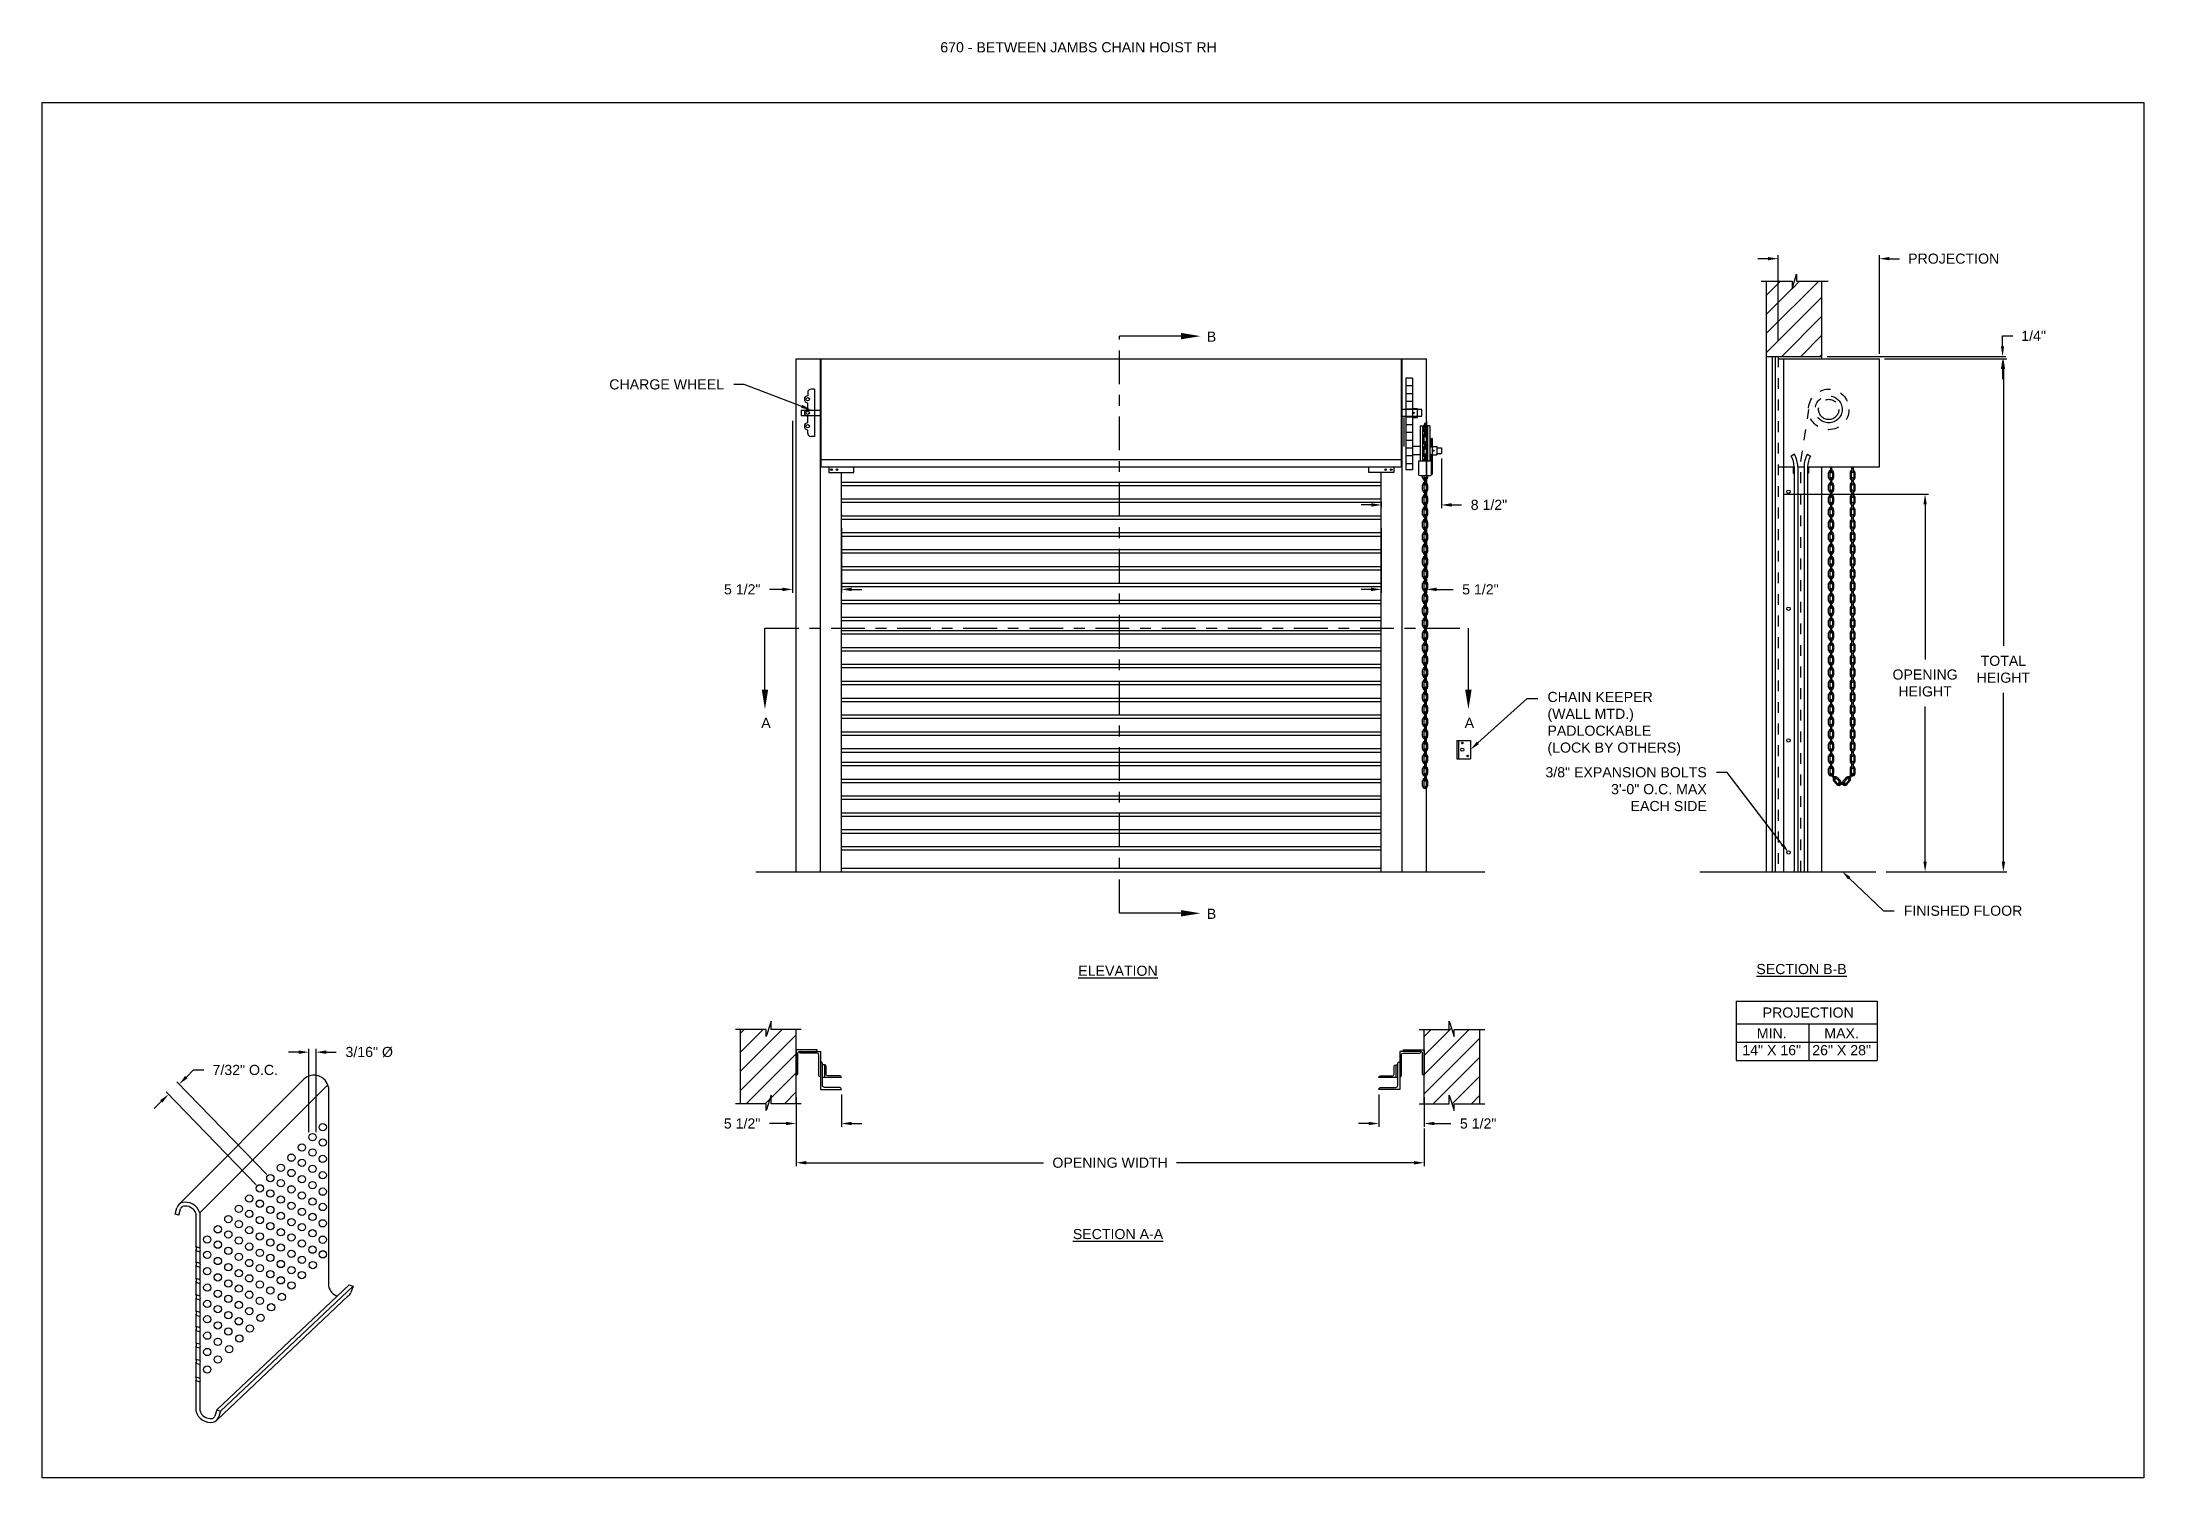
# Model space of a CAD drawing. Header units: inches. Extents: x 169.6 to 213.8, y 195 to 266.5.
# Drawn here: x 194.28 to 213.75, y 214.74 to 228.03 of the extents above; entities that cross this region are included whole.
import ezdxf
from ezdxf import colors
from ezdxf.entities.mleader import LeaderData, LeaderLine
from ezdxf.math import Vec2, Vec3

# ---------------------------------------------------------------- set-up
doc = ezdxf.new("R2010")
doc.units = ezdxf.units.IN
doc.header["$LTSCALE"] = 0.25
doc.header["$MEASUREMENT"] = 0
for name, pattern in [('CENTER', [2, 1.25, -0.25, 0.25, -0.25]), ('HIDDEN', [0.375, 0.25, -0.125]), ('HIDDEN2', [0.1875, 0.125, -0.0625])]:
    doc.linetypes.add(name, pattern=pattern)
for name, color, linetype in [('ANNOTATIONS', 1, 'Continuous'), ('CHAIN HOIST RH', 7, 'Continuous'), ('DETAILS', 4, 'Continuous'), ('SECTION CUTS', 6, 'CENTER')]:
    doc.layers.add(name, color=color, linetype=linetype)
doc.styles.add('ARIAL', font='arial.ttf', dxfattribs={"height": 0.09375})
doc.styles.get("Standard").update_dxf_attribs({"font": 'romans.shx'})
doc.dimstyles.new('STANDARD$0', dxfattribs={"dimtxt": 0.09375, "dimasz": 0.09375, "dimexe": 0.03125, "dimexo": 0.046875, "dimgap": 0.09, "dimtad": 0, "dimtih": 1, "dimtoh": 1, "dimdec": 4, "dimzin": 0, "dimdsep": 46, "dimtxsty": 'ARIAL', "dimcen": 0.09, "dimadec": 0, "dimazin": 0, "dimtfac": 1, "dimtdec": 4, "dimtofl": 0, "dimtmove": 0, "dimatfit": 1, "dimfxl": 1, "dimtolj": 1, "dimtzin": 0, "dimarcsym": 0})
pattern_1 = [(45, (7.58987, -36.35663), (-0.08838835, 0.08838835), [])]

msp = doc.modelspace()

# ---------------------------------------------------------------- texts
at = {"layer": 'ANNOTATIONS', "insert": (202.60373, 228.02965), "char_height": 0.09375, "width": 4.6220629, "attachment_point": 1, "line_spacing_factor": 0.86134, "style": 'ARIAL'}
msp.add_mtext('670 - BETWEEN JAMBS CHAIN HOIST RH', dxfattribs=at)
at = {"layer": 'ANNOTATIONS', "char_height": 0.09375, "attachment_point": 2, "style": 'ARIAL'}
for s, insert, width in [('{\\LELEVATION}', (204.24975, 219.47864), 3.0834986), ('{\\LSECTION B-B}', (210.58116, 219.4946), 1.3823677), ('{\\LSECTION A-A}', (204.24975, 217.04081), 1.3823677)]:
    msp.add_mtext(s, dxfattribs=dict(at, insert=insert, width=width))
for s, width, insert in [('PROJECTION ', 1.7594917, (210.64323, 219.09186)), ('MIN.\\P14" X 16" ', 0.6711642, (210.30511, 218.89987)), ('MAX.\\P26" X 28"', 0.6567117, (210.95254, 218.89987))]:
    msp.add_mtext_dynamic_manual_height_columns(s, width=width, gutter_width=1.36268, heights=[0], dxfattribs=dict(at, insert=insert))
at = {"layer": 'SECTION CUTS', "style": 'ARIAL'}
for s, p in [('B', (205.07242, 225.25638)), ('A', (200.94509, 221.68009)), ('A', (207.46104, 221.68009)), ('B', (205.07242, 219.91218))]:
    msp.add_text(s, height=0.09375, dxfattribs=at).set_placement(p)

# ---------------------------------------------------------------- blocks, each defined once
blk = doc.blocks.new('*D53')
at = {"layer": 'ANNOTATIONS', "color": 0, "lineweight": -2, "transparency": 16777216}
for p, q in [((210.411, 223.845), (211.757, 223.845)), ((211.726, 223.751), (211.726, 222.314)), ((211.726, 220.442), (211.726, 221.879)), ((211.364, 220.348), (211.757, 220.348))]:
    blk.add_line(p, q, dxfattribs=at)
at = {"layer": 'ANNOTATIONS', "color": 0, "transparency": 16777216}
for points in [[(211.71, 223.751), (211.741, 223.751), (211.726, 223.845)], [(211.71, 220.442), (211.741, 220.442), (211.726, 220.348)]]:
    blk.add_solid(points, dxfattribs=at)
at = {"layer": 'defpoints', "color": 0, "transparency": 16777216}
for p in [(210.364, 223.845), (211.726, 223.845), (211.318, 220.348)]:
    blk.add_point(p, dxfattribs=at)
at = {"layer": 'ANNOTATIONS', "color": 0, "transparency": 16777216, "insert": (211.726, 222.096), "char_height": 0.09375, "attachment_point": 5, "style": 'ARIAL'}
blk.add_mtext('\\A1;OPENING \\PHEIGHT', dxfattribs=at)
blk = doc.blocks.new('*D54')
at = {"layer": 'ANNOTATIONS', "color": 0, "lineweight": -2, "transparency": 16777216}
for p, q in [((211.349, 225.098), (212.482, 225.098)), ((212.451, 225.004), (212.451, 222.441)), ((212.451, 220.442), (212.451, 222.006)), ((211.364, 220.348), (212.482, 220.348))]:
    blk.add_line(p, q, dxfattribs=at)
at = {"layer": 'ANNOTATIONS', "color": 0, "transparency": 16777216}
for points in [[(212.435, 225.004), (212.467, 225.004), (212.451, 225.098)], [(212.435, 220.442), (212.467, 220.442), (212.451, 220.348)]]:
    blk.add_solid(points, dxfattribs=at)
at = {"layer": 'defpoints', "color": 0, "transparency": 16777216}
for p in [(211.302, 225.098), (211.318, 220.348), (212.451, 220.348)]:
    blk.add_point(p, dxfattribs=at)
at = {"layer": 'ANNOTATIONS', "color": 0, "transparency": 16777216, "insert": (212.451, 222.223), "char_height": 0.0938, "attachment_point": 5, "style": 'ARIAL'}
blk.add_mtext('\\A1;TOTAL\\PHEIGHT', dxfattribs=at)
blk = doc.blocks.new('*D55')
at = {"layer": 'ANNOTATIONS', "color": 0, "lineweight": -2, "transparency": 16777216}
for p, q in [((210.364, 225.26), (210.364, 226.057)), ((211.302, 225.145), (211.302, 226.057)), ((210.271, 226.025), (210.177, 226.025)), ((211.396, 226.025), (211.489, 226.025))]:
    blk.add_line(p, q, dxfattribs=at)
at = {"layer": 'ANNOTATIONS', "color": 0, "transparency": 16777216}
for points in [[(210.271, 226.041), (210.271, 226.01), (210.364, 226.025)], [(211.396, 226.041), (211.396, 226.01), (211.302, 226.025)]]:
    blk.add_solid(points, dxfattribs=at)
at = {"layer": 'defpoints', "color": 0, "transparency": 16777216}
for p in [(211.302, 226.025), (210.364, 225.213), (211.302, 225.098)]:
    blk.add_point(p, dxfattribs=at)
at = {"layer": 'ANNOTATIONS', "color": 0, "transparency": 16777216, "insert": (211.991, 226.025), "char_height": 0.09375, "attachment_point": 5, "style": 'ARIAL'}
blk.add_mtext('\\A1;PROJECTION', dxfattribs=at)
blk = doc.blocks.new('*D56')
at = {"layer": 'ANNOTATIONS', "color": 0, "lineweight": -2, "transparency": 16777216}
for p, q in [((201.268, 218.26), (201.268, 217.986)), ((201.688, 218.285), (201.688, 217.986)), ((201.174, 218.017), (201.021, 218.017)), ((201.782, 218.017), (201.876, 218.017))]:
    blk.add_line(p, q, dxfattribs=at)
at = {"layer": 'ANNOTATIONS', "color": 0, "transparency": 16777216}
for points in [[(201.174, 218.033), (201.174, 218.002), (201.268, 218.017)], [(201.782, 218.033), (201.782, 218.002), (201.688, 218.017)]]:
    blk.add_solid(points, dxfattribs=at)
at = {"layer": 'defpoints', "color": 0, "transparency": 16777216}
for p in [(201.268, 218.307), (201.688, 218.332), (201.268, 218.017)]:
    blk.add_point(p, dxfattribs=at)
at = {"layer": 'ANNOTATIONS', "color": 0, "transparency": 16777216, "insert": (200.768, 218.017), "char_height": 0.0938, "attachment_point": 5, "style": 'ARIAL'}
blk.add_mtext('\\A1;5 1/2"', dxfattribs=at)
blk = doc.blocks.new('*D57')
at = {"layer": 'ANNOTATIONS', "color": 0, "lineweight": -2, "transparency": 16777216}
for p, q in [((212.443, 225.214), (212.443, 225.31)), ((212.443, 225.31), (212.537, 225.31)), ((210.818, 225.12), (212.474, 225.12)), ((211.349, 225.098), (212.474, 225.098)), ((212.443, 225.004), (212.443, 224.911))]:
    blk.add_line(p, q, dxfattribs=at)
at = {"layer": 'ANNOTATIONS', "color": 0, "transparency": 16777216}
for points in [[(212.428, 225.214), (212.459, 225.214), (212.443, 225.12)], [(212.428, 225.004), (212.459, 225.004), (212.443, 225.098)]]:
    blk.add_solid(points, dxfattribs=at)
at = {"layer": 'defpoints', "color": 0, "transparency": 16777216}
for p in [(210.771, 225.12), (211.302, 225.098), (212.443, 225.12)]:
    blk.add_point(p, dxfattribs=at)
at = {"layer": 'ANNOTATIONS', "color": 0, "transparency": 16777216, "insert": (212.731, 225.31), "char_height": 0.0938, "attachment_point": 5, "style": 'ARIAL'}
blk.add_mtext('\\A1;1/4"', dxfattribs=at)
blk = doc.blocks.new('*D58')
at = {"layer": 'ANNOTATIONS', "color": 0, "lineweight": -2, "transparency": 16777216}
for p, q in [((206.666, 218.285), (206.666, 217.986)), ((207.086, 218.26), (207.086, 217.986)), ((206.572, 218.017), (206.478, 218.017)), ((207.179, 218.017), (207.333, 218.017))]:
    blk.add_line(p, q, dxfattribs=at)
at = {"layer": 'ANNOTATIONS', "color": 0, "transparency": 16777216}
for points in [[(206.572, 218.033), (206.572, 218.002), (206.666, 218.017)], [(207.179, 218.033), (207.179, 218.002), (207.086, 218.017)]]:
    blk.add_solid(points, dxfattribs=at)
at = {"layer": 'defpoints', "color": 0, "transparency": 16777216}
for p in [(206.666, 218.332), (207.086, 218.307), (207.086, 218.017)]:
    blk.add_point(p, dxfattribs=at)
at = {"layer": 'ANNOTATIONS', "color": 0, "transparency": 16777216, "insert": (207.586, 218.017), "char_height": 0.0938, "attachment_point": 5, "style": 'ARIAL'}
blk.add_mtext('\\A1;5 1/2"', dxfattribs=at)
blk = doc.blocks.new('*D59')
at = {"layer": 'ANNOTATIONS', "color": 0, "lineweight": -2, "transparency": 16777216}
for p, q in [((201.236, 224.525), (201.236, 222.932)), ((201.688, 223.529), (201.688, 222.932)), ((201.142, 222.963), (201.022, 222.963)), ((201.782, 222.963), (201.876, 222.963))]:
    blk.add_line(p, q, dxfattribs=at)
at = {"layer": 'ANNOTATIONS', "color": 0, "transparency": 16777216}
for points in [[(201.142, 222.979), (201.142, 222.947), (201.236, 222.963)], [(201.782, 222.979), (201.782, 222.947), (201.688, 222.963)]]:
    blk.add_solid(points, dxfattribs=at)
at = {"layer": 'defpoints', "color": 0, "transparency": 16777216}
for p in [(201.236, 224.572), (201.688, 223.576), (201.236, 222.963)]:
    blk.add_point(p, dxfattribs=at)
at = {"layer": 'ANNOTATIONS', "color": 0, "transparency": 16777216, "insert": (200.769, 222.963), "char_height": 0.0938, "attachment_point": 5, "style": 'ARIAL'}
blk.add_mtext('\\A1;5 1/2"', dxfattribs=at)
blk = doc.blocks.new('*D60')
at = {"layer": 'ANNOTATIONS', "color": 0, "lineweight": -2, "transparency": 16777216}
for p, q in [((207.108, 224.525), (207.108, 222.932)), ((206.688, 223.529), (206.688, 222.932)), ((206.594, 222.963), (206.501, 222.963)), ((207.202, 222.963), (207.354, 222.963))]:
    blk.add_line(p, q, dxfattribs=at)
at = {"layer": 'ANNOTATIONS', "color": 0, "transparency": 16777216}
for points in [[(206.594, 222.979), (206.594, 222.947), (206.688, 222.963)], [(207.202, 222.979), (207.202, 222.947), (207.108, 222.963)]]:
    blk.add_solid(points, dxfattribs=at)
at = {"layer": 'defpoints', "color": 0, "transparency": 16777216}
for p in [(207.108, 224.572), (206.688, 223.576), (207.108, 222.963)]:
    blk.add_point(p, dxfattribs=at)
at = {"layer": 'ANNOTATIONS', "color": 0, "transparency": 16777216, "insert": (207.607, 222.963), "char_height": 0.0938, "attachment_point": 5, "style": 'ARIAL'}
blk.add_mtext('\\A1;5 1/2"', dxfattribs=at)
blk = doc.blocks.new('*D61')
at = {"layer": 'ANNOTATIONS', "color": 0, "lineweight": -2, "transparency": 16777216}
for p, q in [((201.268, 218.115), (201.268, 217.623)), ((207.086, 217.97), (207.086, 217.623)), ((201.362, 217.654), (203.561, 217.654)), ((206.992, 217.654), (204.793, 217.654))]:
    blk.add_line(p, q, dxfattribs=at)
at = {"layer": 'ANNOTATIONS', "color": 0, "transparency": 16777216}
for points in [[(201.362, 217.67), (201.362, 217.638), (201.268, 217.654)], [(206.992, 217.67), (206.992, 217.638), (207.086, 217.654)]]:
    blk.add_solid(points, dxfattribs=at)
at = {"layer": 'defpoints', "color": 0, "transparency": 16777216}
for p in [(201.268, 218.162), (207.086, 218.017), (207.086, 217.654)]:
    blk.add_point(p, dxfattribs=at)
at = {"layer": 'ANNOTATIONS', "color": 0, "transparency": 16777216, "insert": (204.177, 217.654), "char_height": 0.09375, "attachment_point": 5, "style": 'ARIAL'}
blk.add_mtext('\\A1;OPENING WIDTH', dxfattribs=at)
blk = doc.blocks.new('*D71')
at = {"layer": 'ANNOTATIONS', "color": 0, "lineweight": -2, "transparency": 16777216}
for p, q in [((207.246, 224.175), (207.246, 223.714)), ((206.597, 223.745), (206.503, 223.745)), ((206.69, 223.723), (206.69, 223.776)), ((207.339, 223.745), (207.433, 223.745))]:
    blk.add_line(p, q, dxfattribs=at)
at = {"layer": 'ANNOTATIONS', "color": 0, "transparency": 16777216}
for points in [[(206.597, 223.761), (206.597, 223.729), (206.69, 223.745)], [(207.339, 223.761), (207.339, 223.729), (207.246, 223.745)]]:
    blk.add_solid(points, dxfattribs=at)
at = {"layer": 'defpoints', "color": 0, "transparency": 16777216}
for p in [(207.246, 224.221), (207.246, 223.745), (206.69, 223.676)]:
    blk.add_point(p, dxfattribs=at)
at = {"layer": 'ANNOTATIONS', "color": 0, "transparency": 16777216, "insert": (207.686, 223.745), "char_height": 0.0938, "attachment_point": 5, "style": 'ARIAL'}
blk.add_mtext('\\A1;8 1/2"', dxfattribs=at)
blk = doc.blocks.new('*D90')
at = {"layer": 'ANNOTATIONS', "color": 0, "lineweight": -2, "transparency": 16777216}
for p, q in [((196.661, 218.678), (196.567, 218.678)), ((196.754, 217.938), (196.754, 218.709)), ((196.822, 217.938), (196.822, 218.709)), ((196.916, 218.678), (197.009, 218.678))]:
    blk.add_line(p, q, dxfattribs=at)
at = {"layer": 'ANNOTATIONS', "color": 0, "transparency": 16777216}
for points in [[(196.661, 218.694), (196.661, 218.662), (196.754, 218.678)], [(196.916, 218.694), (196.916, 218.662), (196.822, 218.678)]]:
    blk.add_solid(points, dxfattribs=at)
at = {"layer": 'defpoints', "color": 0, "transparency": 16777216}
for p in [(196.822, 218.678), (196.754, 217.891), (196.822, 217.891)]:
    blk.add_point(p, dxfattribs=at)
at = {"layer": 'ANNOTATIONS', "color": 0, "transparency": 16777216, "insert": (197.314, 218.678), "char_height": 0.09375, "attachment_point": 5, "style": 'ARIAL'}
blk.add_mtext('\\A1;3/16" %%C', dxfattribs=at)
blk = doc.blocks.new('*D91')
at = {"layer": 'ANNOTATIONS', "color": 0, "lineweight": -2, "transparency": 16777216}
for p, q in [((195.62, 218.447), (195.687, 218.513)), ((195.687, 218.513), (195.781, 218.513)), ((196.268, 217.451), (195.434, 218.31)), ((196.365, 217.545), (195.531, 218.404)), ((195.388, 218.222), (195.321, 218.157))]:
    blk.add_line(p, q, dxfattribs=at)
at = {"layer": 'ANNOTATIONS', "color": 0, "transparency": 16777216}
for points in [[(195.609, 218.458), (195.631, 218.436), (195.553, 218.382)], [(195.377, 218.233), (195.399, 218.211), (195.455, 218.287)]]:
    blk.add_solid(points, dxfattribs=at)
at = {"layer": 'defpoints', "color": 0, "transparency": 16777216}
for p in [(195.553, 218.382), (196.398, 217.512), (196.3, 217.417)]:
    blk.add_point(p, dxfattribs=at)
at = {"layer": 'ANNOTATIONS', "color": 0, "transparency": 16777216, "insert": (196.166, 218.513), "char_height": 0.09375, "width": 0.88829, "attachment_point": 5, "style": 'ARIAL'}
blk.add_mtext('\\A1;7/32" O.C.', dxfattribs=at)

# ---------------------------------------------------------------- dimensions: what is measured, and where the dimension line sits
at = {"layer": 'ANNOTATIONS'}
for base, p1, p2, text, picture, middle in [((211.30198, 226.02532), (210.36448, 225.21315), (211.30198, 225.0981), 'PROJECTION', '*D55', (211.99109, 226.02532)), ((207.1082, 222.9629), (206.68813, 223.57628), (207.1082, 224.57215), '5 1/2"', '*D60', (207.60699, 222.9629)), ((207.24552, 223.74502), (206.69043, 223.67628), (207.24552, 224.22146), '8 1/2"', '*D71', (207.68619, 223.74502)), ((196.82195, 218.67798), (196.75431, 217.89066), (196.82195, 217.89066), '3/16" %%C', '*D90', (197.3141, 218.67798)), ((207.0857, 218.01734), (206.66563, 218.33176), (207.0857, 218.30663), '5 1/2"', '*D58', (207.5857, 218.01734)), ((207.0857, 217.65388), (201.26806, 218.162), (207.0857, 218.01734), 'OPENING WIDTH', '*D61', (204.17688, 217.65388))]:
    dim = msp.add_linear_dim(base=base, p1=p1, p2=p2, text=text, dimstyle='STANDARD$0', dxfattribs=at)
    dim.commit()
    dim.dimension.update_dxf_attribs({"geometry": picture, "text_midpoint": middle, "dimtype": 160})
for base, p1, p2, angle, text, picture, middle in [((212.44323, 225.12032), (211.30198, 225.0981), (210.77073, 225.12032), 90, '1/4"', '*D57', (212.73106, 225.30961)), ((212.45104, 220.3481), (211.30198, 225.0981), (211.3176, 220.3481), 90, 'TOTAL\\PHEIGHT', '*D54', (212.45104, 222.2231)), ((201.2357, 222.9629), (201.68813, 223.57628), (201.2357, 224.57215), 180, '5 1/2"', '*D59', (200.76927, 222.9629)), ((201.26806, 218.01734), (201.68813, 218.33176), (201.26806, 218.30663), 180, '5 1/2"', '*D56', (200.76806, 218.01734))]:
    dim = msp.add_linear_dim(base=base, p1=p1, p2=p2, angle=angle, text=text, dimstyle='STANDARD$0', dxfattribs=at)
    dim.commit()
    dim.dimension.update_dxf_attribs({"geometry": picture, "text_midpoint": middle, "dimtype": 160})
dim = msp.add_linear_dim(base=(211.72555, 223.84474), p1=(211.3176, 220.3481), p2=(210.36448, 223.84474), angle=90, text='OPENING \\PHEIGHT', dimstyle='STANDARD$0', dxfattribs=at)
dim.commit()
dim.dimension.update_dxf_attribs({"geometry": '*D53', "text_midpoint": (211.72555, 222.09642)})
dim = msp.add_aligned_dim(p1=(196.30046, 217.41696), p2=(196.39801, 217.5117), distance=1.21302, text='7/32" O.C.', dimstyle='STANDARD$0', dxfattribs=at)
dim.commit()
dim.dimension.update_dxf_attribs({"geometry": '*D91', "text_midpoint": (196.16591, 218.51254)})

# ---------------------------------------------------------------- hatches: boundary and pattern name
at = {"layer": 'CHAIN HOIST RH', "linetype": 'Continuous'}
h = msp.add_hatch(dxfattribs=at)
h.set_pattern_fill('ANSI31', color=256, style=0)
h.set_pattern_definition([(45, (8.14122, -36.35663), (-0.08838835, 0.08838835), [])])
h.paths.add_polyline_path([(210.77073, 225.08153), (210.77073, 225.81612), (210.53423, 225.81612), (210.53423, 225.88078), (210.49582, 225.74742), (210.49582, 225.81612), (210.2551, 225.81612), (210.2551, 225.26582)])
h.paths.add_polyline_path([(210.2551, 225.26582), (210.2551, 225.12032), (210.77073, 225.12032), (210.77073, 225.06776), (210.77073, 225.08153)])
at = {"layer": 'CHAIN HOIST RH'}
h = msp.add_hatch(dxfattribs=at)
h.set_pattern_fill('ANSI31', color=256, style=0)
h.set_pattern_definition(pattern_1)
h.paths.add_polyline_path([(200.98964, 218.82445), (200.98964, 218.88856), (200.75243, 218.88856), (200.75243, 218.20106), (200.98964, 218.20106), (200.98964, 218.13695), (201.03654, 218.27902), (201.03654, 218.20106), (201.26806, 218.20106), (201.26806, 218.88856), (201.03654, 218.88856), (201.03654, 218.96652)])
h = msp.add_hatch(dxfattribs=at)
h.set_pattern_fill('ANSI31', color=256, style=0)
h.set_pattern_definition(pattern_1)
h.paths.add_polyline_path([(207.36412, 218.82445), (207.36412, 218.88856), (207.60132, 218.88856), (207.60132, 218.20106), (207.36412, 218.20106), (207.36412, 218.13695), (207.31722, 218.27902), (207.31722, 218.20106), (207.0857, 218.20106), (207.0857, 218.88856), (207.31722, 218.88856), (207.31722, 218.96652)])

# ---------------------------------------------------------------- linework, layer by layer
at = {"layer": 'ANNOTATIONS'}
for p, q in [((209.97454, 219.15129), (209.97454, 218.59992)), ((209.97454, 219.15129), (211.28231, 219.15129)), ((211.28231, 219.15129), (211.28231, 218.59992)), ((209.97454, 218.93982), (211.28231, 218.93982)), ((210.64739, 218.93982), (210.64739, 218.59992)), ((209.97454, 218.76987), (211.28231, 218.76987)), ((209.97454, 218.59992), (211.28231, 218.59992))]:
    msp.add_line(p, q, dxfattribs=at)
at = {"layer": 'CHAIN HOIST RH', "linetype": 'Continuous'}
for p, q in [((210.49582, 225.74742), (210.53423, 225.88078)), ((210.53423, 225.88078), (210.53423, 225.81612)), ((210.20871, 225.81612), (210.49582, 225.81612)), ((210.2551, 225.81612), (210.2551, 220.3481)), ((210.49582, 225.81612), (210.49582, 225.74742)), ((210.53423, 225.81612), (210.82942, 225.81612)), ((210.77073, 225.0981), (210.77073, 225.81612)), ((201.26806, 220.3481), (201.26806, 225.0981)), ((201.26806, 225.0981), (207.1082, 225.0981)), ((201.49275, 220.3481), (201.49275, 225.0981)), ((201.50063, 224.0981), (201.50063, 225.0981)), ((206.87563, 224.0981), (206.87563, 225.0981)), ((206.88351, 220.3481), (206.88351, 225.0981)), ((207.1082, 220.3481), (207.1082, 225.0981)), ((210.2551, 225.12032), (210.77073, 225.12032)), ((210.309, 225.12032), (210.309, 220.3481)), ((210.3367, 225.12032), (210.3367, 220.3481)), ((210.36448, 225.0981), (211.30198, 225.0981)), ((210.41725, 224.0981), (210.41725, 225.0981)), ((211.30198, 224.0981), (211.30198, 225.0981)), ((201.37563, 224.7856), (201.37563, 224.75435)), ((201.37563, 224.62935), (201.37563, 224.69185)), ((201.43813, 224.81685), (201.40688, 224.81685)), ((201.43813, 224.81685), (201.43813, 224.37935)), ((201.37563, 224.50435), (201.37563, 224.56685)), ((207.06313, 224.62935), (206.87563, 224.62935)), ((206.87563, 224.56685), (207.06313, 224.56685)), ((206.90136, 224.28672), (206.90136, 224.55458)), ((207.06313, 224.56685), (207.06313, 224.62935)), ((201.37563, 224.4106), (201.37563, 224.44185)), ((201.43813, 224.37935), (201.40688, 224.37935)), ((206.87563, 224.16391), (201.50063, 224.16391)), ((210.515, 224.21369), (210.48609, 224.19671)), ((210.63583, 224.21369), (210.66474, 224.19671)), ((201.50063, 224.0981), (206.87563, 224.0981)), ((201.57127, 224.0981), (201.57127, 224.04568)), ((201.57127, 224.04568), (201.80207, 224.04568)), ((201.68813, 220.3481), (201.68813, 224.04568)), ((201.80207, 224.04568), (201.80207, 224.0981)), ((206.57418, 224.04568), (206.57418, 224.0981)), ((206.80499, 224.04568), (206.57418, 224.04568)), ((206.68813, 220.3481), (206.68813, 224.04568)), ((206.80499, 224.0981), (206.80499, 224.04568)), ((210.36448, 224.0981), (210.51291, 224.0981)), ((210.41481, 224.0981), (210.41481, 220.3481)), ((210.5051, 224.0981), (210.5051, 224.0396)), ((210.5051, 224.0396), (210.51291, 224.0396)), ((210.51291, 224.0981), (210.51291, 220.3481)), ((210.54644, 224.0981), (210.60439, 224.0981)), ((210.54644, 224.0981), (210.54644, 220.3481)), ((210.60439, 224.0981), (210.60439, 220.3481)), ((210.63791, 224.0981), (211.30198, 224.0981)), ((210.63791, 224.0981), (210.63791, 220.3481)), ((210.64573, 224.0396), (210.63791, 224.0396)), ((210.64573, 224.0981), (210.64573, 224.0396)), ((210.77073, 220.3481), (210.77073, 224.0981)), ((207.38891, 221.56454), (207.38891, 221.39266)), ((207.38891, 221.56454), (207.51391, 221.56454)), ((207.38891, 221.39266), (207.51391, 221.39266)), ((207.40453, 221.56454), (207.40453, 221.39266)), ((207.51391, 221.56454), (207.51391, 221.39266)), ((209.6395, 220.3481), (211.27073, 220.3481)), ((200.98964, 218.88856), (200.70556, 218.88856)), ((201.03654, 218.96652), (200.98964, 218.82445)), ((200.98964, 218.82445), (200.98964, 218.88856)), ((201.03654, 218.88856), (201.03654, 218.96652)), ((201.31493, 218.88856), (201.03654, 218.88856)), ((207.03882, 218.88856), (207.31722, 218.88856)), ((207.31722, 218.88856), (207.31722, 218.96652)), ((207.31722, 218.96652), (207.36412, 218.82445)), ((207.36412, 218.82445), (207.36412, 218.88856)), ((207.36412, 218.88856), (207.6482, 218.88856)), ((201.49275, 218.68345), (201.49275, 218.33176)), ((206.86101, 218.68345), (206.86101, 218.33176)), ((201.53182, 218.56132), (201.51229, 218.56132)), ((206.82193, 218.56132), (206.84147, 218.56132)), ((201.03654, 218.27902), (200.98964, 218.13695)), ((201.03654, 218.20106), (201.03654, 218.27902)), ((201.49275, 218.44899), (201.49275, 218.44899)), ((201.68813, 218.44409), (201.51229, 218.44409)), ((201.68813, 218.44409), (201.68813, 218.44409)), ((206.66563, 218.44409), (206.66563, 218.44409)), ((206.86101, 218.44899), (206.86101, 218.44899)), ((207.31722, 218.20106), (207.31722, 218.27902)), ((207.31722, 218.27902), (207.36412, 218.13695)), ((200.98964, 218.20106), (200.70556, 218.20106)), ((200.98964, 218.13695), (200.98964, 218.20106)), ((201.31493, 218.20106), (201.03654, 218.20106)), ((207.03882, 218.20106), (207.31722, 218.20106)), ((207.36412, 218.20106), (207.6482, 218.20106)), ((207.36412, 218.13695), (207.36412, 218.20106))]:
    msp.add_line(p, q, dxfattribs=at)
at = {"layer": 'CHAIN HOIST RH', "linetype": 'HIDDEN2'}
msp.add_line((210.36448, 225.12032), (210.36448, 220.3481), dxfattribs=at)
at = {"layer": 'CHAIN HOIST RH'}
for p, q in [((206.91488, 224.91858), (206.91488, 224.07054)), ((206.97707, 224.91858), (206.91488, 224.91858)), ((206.97707, 224.91858), (206.97707, 224.07054)), ((206.97707, 224.84697), (206.91488, 224.84697)), ((206.97707, 224.77497), (206.91488, 224.77497)), ((206.97707, 224.70297), (206.91488, 224.70297)), ((201.31543, 224.62405), (201.50063, 224.62405)), ((201.31543, 224.62405), (201.31543, 224.57215)), ((201.31543, 224.57215), (201.50063, 224.57215)), ((206.97707, 224.63097), (206.91488, 224.63097)), ((206.97707, 224.55897), (206.91488, 224.55897)), ((206.97707, 224.63741), (207.02078, 224.63741)), ((206.97707, 224.55458), (207.02078, 224.55458)), ((207.02078, 224.63741), (207.02078, 224.55458)), ((207.08797, 224.49418), (207.08797, 224.46443)), ((207.09907, 224.46443), (207.09907, 224.49418)), ((206.97707, 224.48697), (206.91488, 224.48697)), ((206.97707, 224.41497), (206.91488, 224.41497)), ((206.97707, 224.34297), (206.91488, 224.34297)), ((207.04868, 224.47661), (207.0706, 224.47661)), ((207.04868, 224.47661), (207.04868, 224.15042)), ((207.0706, 224.47661), (207.0706, 224.15042)), ((207.0817, 224.46067), (207.0817, 224.44442)), ((207.0817, 224.37672), (207.0817, 224.3303)), ((207.08797, 224.43909), (207.08797, 224.41271)), ((207.08797, 224.41271), (207.09907, 224.41271)), ((207.08797, 224.41181), (207.08797, 224.38205)), ((207.08797, 224.41181), (207.09907, 224.41181)), ((207.08797, 224.32497), (207.08797, 224.26793)), ((207.08797, 224.30098), (207.09907, 224.30098)), ((207.08797, 224.30008), (207.09907, 224.30008)), ((207.09907, 224.41271), (207.09907, 224.43909)), ((207.09907, 224.38205), (207.09907, 224.41181)), ((207.09907, 224.26793), (207.09907, 224.32497)), ((207.10534, 224.46067), (207.10534, 224.44442)), ((207.10534, 224.45184), (207.11644, 224.45184)), ((207.10534, 224.45094), (207.11644, 224.45094)), ((207.10534, 224.37672), (207.10534, 224.35889)), ((207.10534, 224.35889), (207.11644, 224.35889)), ((207.10534, 224.358), (207.11644, 224.358)), ((207.10534, 224.358), (207.10534, 224.3303)), ((207.11644, 224.47661), (207.11644, 224.15042)), ((207.13837, 224.47661), (207.11644, 224.47661)), ((207.13837, 224.47661), (207.13837, 224.15042)), ((207.15501, 224.29001), (207.15501, 224.35865)), ((207.15947, 224.35865), (207.15501, 224.35865)), ((207.15947, 224.35865), (207.15947, 224.02564)), ((206.97707, 224.27097), (206.91488, 224.27097)), ((206.97707, 224.19897), (206.91488, 224.19897)), ((206.97707, 224.12697), (206.91488, 224.12697)), ((207.04868, 224.28672), (206.97707, 224.28672)), ((207.04868, 224.2081), (206.97707, 224.2081)), ((207.03469, 224.15042), (207.03469, 224.02797)), ((207.15501, 224.15042), (207.03469, 224.15042)), ((207.0817, 224.2626), (207.0817, 224.21618)), ((207.08797, 224.21085), (207.08797, 224.18446)), ((207.08797, 224.18446), (207.09907, 224.18446)), ((207.08797, 224.18356), (207.09907, 224.18356)), ((207.08797, 224.18356), (207.08797, 224.15381)), ((207.09907, 224.18446), (207.09907, 224.21085)), ((207.09907, 224.15381), (207.09907, 224.18356)), ((207.10534, 224.2626), (207.10534, 224.24477)), ((207.10534, 224.24477), (207.11644, 224.24477)), ((207.10534, 224.24387), (207.11644, 224.24387)), ((207.10534, 224.24387), (207.10534, 224.21618)), ((207.14526, 224.28026), (207.13837, 224.28026)), ((207.14526, 224.21456), (207.13837, 224.21456)), ((207.15501, 224.02797), (207.15501, 224.20481)), ((207.15947, 224.28672), (207.20317, 224.28672)), ((207.15947, 224.2081), (207.20317, 224.2081)), ((207.20317, 224.28672), (207.20317, 224.2081)), ((207.20317, 224.27336), (207.24552, 224.27336)), ((207.20317, 224.22146), (207.24552, 224.22146)), ((207.24552, 224.27336), (207.24552, 224.22146)), ((206.97707, 224.07054), (206.91488, 224.07054)), ((207.04444, 224.01822), (207.14526, 224.01822)), ((207.0706, 223.99684), (207.0706, 224.01822)), ((207.0706, 223.88271), (207.0706, 223.92914)), ((207.0817, 224.01822), (207.0817, 223.99684)), ((207.0817, 223.92914), (207.0817, 223.88271)), ((207.08797, 223.9915), (207.08797, 223.96512)), ((207.08797, 223.96512), (207.09907, 223.96512)), ((207.08797, 223.96422), (207.09907, 223.96422)), ((207.08797, 223.96422), (207.08797, 223.93447)), ((207.09907, 223.96512), (207.09907, 223.9915)), ((207.09907, 223.93447), (207.09907, 223.96422)), ((207.10534, 224.01822), (207.10534, 223.99684)), ((207.10534, 223.92914), (207.10534, 223.91131)), ((207.10534, 223.91131), (207.11644, 223.91131)), ((207.10534, 223.91041), (207.10534, 223.88271)), ((207.10534, 223.91041), (207.11644, 223.91041)), ((207.11644, 224.01822), (207.11644, 223.99684)), ((207.11644, 223.92914), (207.11644, 223.91131)), ((207.11644, 223.91041), (207.11644, 223.88271)), ((207.15501, 224.0274), (207.15501, 224.02564)), ((207.15947, 224.02564), (207.15501, 224.02564)), ((210.83198, 223.99684), (210.83198, 224.04326)), ((210.83198, 223.88271), (210.83198, 223.92914)), ((210.84308, 224.04326), (210.84308, 223.99684)), ((210.84308, 223.92914), (210.84308, 223.88271)), ((210.84935, 224.0981), (210.84935, 224.07924)), ((210.84935, 224.07924), (210.86045, 224.07924)), ((210.84935, 224.07834), (210.84935, 224.04859)), ((210.84935, 224.07834), (210.86045, 224.07834)), ((210.84935, 223.9915), (210.84935, 223.96512)), ((210.84935, 223.96512), (210.86045, 223.96512)), ((210.84935, 223.96422), (210.86045, 223.96422)), ((210.84935, 223.96422), (210.84935, 223.93447)), ((210.86045, 224.07924), (210.86045, 224.0981)), ((210.86045, 224.04859), (210.86045, 224.07834)), ((210.86045, 223.96512), (210.86045, 223.9915)), ((210.86045, 223.93447), (210.86045, 223.96422)), ((210.86672, 224.04326), (210.86672, 224.02543)), ((210.86672, 224.02543), (210.87782, 224.02543)), ((210.86672, 224.02453), (210.86672, 223.99684)), ((210.86672, 224.02453), (210.87782, 224.02453)), ((210.86672, 223.92914), (210.86672, 223.91131)), ((210.86672, 223.91131), (210.87782, 223.91131)), ((210.86672, 223.91041), (210.86672, 223.88271)), ((210.86672, 223.91041), (210.87782, 223.91041)), ((210.87782, 224.04326), (210.87782, 224.02543)), ((210.87782, 224.02453), (210.87782, 223.99684)), ((210.87782, 223.92914), (210.87782, 223.91131)), ((210.87782, 223.91041), (210.87782, 223.88271)), ((211.03086, 224.04326), (211.03086, 224.02543)), ((211.04196, 224.02543), (211.03086, 224.02543)), ((211.03086, 224.02453), (211.03086, 223.99684)), ((211.04196, 224.02453), (211.03086, 224.02453)), ((211.03086, 223.92914), (211.03086, 223.91131)), ((211.04196, 223.91131), (211.03086, 223.91131)), ((211.03086, 223.91041), (211.03086, 223.88271)), ((211.04196, 223.91041), (211.03086, 223.91041)), ((211.04196, 224.04326), (211.04196, 224.02543)), ((211.04196, 224.02453), (211.04196, 223.99684)), ((211.04196, 223.92914), (211.04196, 223.91131)), ((211.04196, 223.91041), (211.04196, 223.88271)), ((211.04823, 224.07924), (211.04823, 224.0981)), ((211.05933, 224.07924), (211.04823, 224.07924)), ((211.05933, 224.07834), (211.04823, 224.07834)), ((211.04823, 224.04859), (211.04823, 224.07834)), ((211.04823, 223.96512), (211.04823, 223.9915)), ((211.05933, 223.96512), (211.04823, 223.96512)), ((211.04823, 223.93447), (211.04823, 223.96422)), ((211.05933, 223.96422), (211.04823, 223.96422)), ((211.05933, 224.0981), (211.05933, 224.07924)), ((211.05933, 224.07834), (211.05933, 224.04859)), ((211.05933, 223.9915), (211.05933, 223.96512)), ((211.05933, 223.96422), (211.05933, 223.93447)), ((211.0656, 224.04326), (211.0656, 223.99684)), ((211.0656, 223.92914), (211.0656, 223.88271)), ((211.0767, 223.99684), (211.0767, 224.04326)), ((211.0767, 223.88271), (211.0767, 223.92914)), ((207.0706, 223.76859), (207.0706, 223.81501)), ((207.0817, 223.81501), (207.0817, 223.76859)), ((207.08797, 223.87738), (207.08797, 223.851)), ((207.08797, 223.851), (207.09907, 223.851)), ((207.08797, 223.8501), (207.08797, 223.82034)), ((207.08797, 223.8501), (207.09907, 223.8501)), ((207.08797, 223.76326), (207.08797, 223.73688)), ((207.08797, 223.73688), (207.09907, 223.73688)), ((207.08797, 223.73598), (207.08797, 223.70622)), ((207.08797, 223.73598), (207.09907, 223.73598)), ((207.09907, 223.851), (207.09907, 223.87738)), ((207.09907, 223.82034), (207.09907, 223.8501)), ((207.09907, 223.73688), (207.09907, 223.76326)), ((207.09907, 223.70622), (207.09907, 223.73598)), ((207.10534, 223.81501), (207.10534, 223.79719)), ((207.10534, 223.79719), (207.11644, 223.79719)), ((207.10534, 223.79629), (207.11644, 223.79629)), ((207.10534, 223.79629), (207.10534, 223.76859)), ((207.11644, 223.81501), (207.11644, 223.79719)), ((207.11644, 223.79629), (207.11644, 223.76859)), ((210.83198, 223.76859), (210.83198, 223.81501)), ((210.84308, 223.81501), (210.84308, 223.76859)), ((210.84935, 223.87738), (210.84935, 223.851)), ((210.84935, 223.851), (210.86045, 223.851)), ((210.84935, 223.8501), (210.86045, 223.8501)), ((210.84935, 223.8501), (210.84935, 223.82034)), ((210.84935, 223.76326), (210.84935, 223.73688)), ((210.84935, 223.73688), (210.86045, 223.73688)), ((210.84935, 223.73598), (210.86045, 223.73598)), ((210.84935, 223.73598), (210.84935, 223.70622)), ((210.86045, 223.851), (210.86045, 223.87738)), ((210.86045, 223.82034), (210.86045, 223.8501)), ((210.86045, 223.73688), (210.86045, 223.76326)), ((210.86045, 223.70622), (210.86045, 223.73598)), ((210.86672, 223.81501), (210.86672, 223.79719)), ((210.86672, 223.79719), (210.87782, 223.79719)), ((210.86672, 223.79629), (210.86672, 223.76859)), ((210.86672, 223.79629), (210.87782, 223.79629)), ((210.87782, 223.81501), (210.87782, 223.79719)), ((210.87782, 223.79629), (210.87782, 223.76859)), ((211.03086, 223.81501), (211.03086, 223.79719)), ((211.04196, 223.79719), (211.03086, 223.79719)), ((211.04196, 223.79629), (211.03086, 223.79629)), ((211.03086, 223.79629), (211.03086, 223.76859)), ((211.04196, 223.81501), (211.04196, 223.79719)), ((211.04196, 223.79629), (211.04196, 223.76859)), ((211.04823, 223.851), (211.04823, 223.87738)), ((211.05933, 223.851), (211.04823, 223.851)), ((211.05933, 223.8501), (211.04823, 223.8501)), ((211.04823, 223.82034), (211.04823, 223.8501)), ((211.04823, 223.73688), (211.04823, 223.76326)), ((211.05933, 223.73688), (211.04823, 223.73688)), ((211.04823, 223.70622), (211.04823, 223.73598)), ((211.05933, 223.73598), (211.04823, 223.73598)), ((211.05933, 223.87738), (211.05933, 223.851)), ((211.05933, 223.8501), (211.05933, 223.82034)), ((211.05933, 223.76326), (211.05933, 223.73688)), ((211.05933, 223.73598), (211.05933, 223.70622)), ((211.0656, 223.81501), (211.0656, 223.76859)), ((211.0767, 223.76859), (211.0767, 223.81501)), ((207.0706, 223.65447), (207.0706, 223.70089)), ((207.0706, 223.54035), (207.0706, 223.58677)), ((207.0817, 223.70089), (207.0817, 223.65447)), ((207.0817, 223.58677), (207.0817, 223.54035)), ((207.08797, 223.64914), (207.08797, 223.62276)), ((207.08797, 223.62276), (207.09907, 223.62276)), ((207.08797, 223.62186), (207.08797, 223.5921)), ((207.08797, 223.62186), (207.09907, 223.62186)), ((207.08797, 223.53502), (207.08797, 223.50863)), ((207.09907, 223.62276), (207.09907, 223.64914)), ((207.09907, 223.5921), (207.09907, 223.62186)), ((207.09907, 223.50863), (207.09907, 223.53502)), ((207.10534, 223.70089), (207.10534, 223.68307)), ((207.10534, 223.68307), (207.11644, 223.68307)), ((207.10534, 223.68217), (207.11644, 223.68217)), ((207.10534, 223.68217), (207.10534, 223.65447)), ((207.10534, 223.58677), (207.10534, 223.56894)), ((207.10534, 223.56894), (207.11644, 223.56894)), ((207.10534, 223.56804), (207.11644, 223.56804)), ((207.10534, 223.56804), (207.10534, 223.54035)), ((207.11644, 223.70089), (207.11644, 223.68307)), ((207.11644, 223.68217), (207.11644, 223.65447)), ((207.11644, 223.58677), (207.11644, 223.56894)), ((207.11644, 223.56804), (207.11644, 223.54035)), ((210.83198, 223.65447), (210.83198, 223.70089)), ((210.83198, 223.54035), (210.83198, 223.58677)), ((210.84308, 223.70089), (210.84308, 223.65447)), ((210.84308, 223.58677), (210.84308, 223.54035)), ((210.84935, 223.64914), (210.84935, 223.62276)), ((210.84935, 223.62276), (210.86045, 223.62276)), ((210.84935, 223.62186), (210.84935, 223.5921)), ((210.84935, 223.62186), (210.86045, 223.62186)), ((210.84935, 223.53502), (210.84935, 223.50863)), ((210.86045, 223.62276), (210.86045, 223.64914)), ((210.86045, 223.5921), (210.86045, 223.62186)), ((210.86045, 223.50863), (210.86045, 223.53502)), ((210.86672, 223.70089), (210.86672, 223.68307)), ((210.86672, 223.68307), (210.87782, 223.68307)), ((210.86672, 223.68217), (210.87782, 223.68217)), ((210.86672, 223.68217), (210.86672, 223.65447)), ((210.86672, 223.58677), (210.86672, 223.56894)), ((210.86672, 223.56894), (210.87782, 223.56894)), ((210.86672, 223.56804), (210.87782, 223.56804)), ((210.86672, 223.56804), (210.86672, 223.54035)), ((210.87782, 223.70089), (210.87782, 223.68307)), ((210.87782, 223.68217), (210.87782, 223.65447)), ((210.87782, 223.58677), (210.87782, 223.56894)), ((210.87782, 223.56804), (210.87782, 223.54035)), ((211.03086, 223.70089), (211.03086, 223.68307)), ((211.04196, 223.68307), (211.03086, 223.68307)), ((211.04196, 223.68217), (211.03086, 223.68217)), ((211.03086, 223.68217), (211.03086, 223.65447)), ((211.03086, 223.58677), (211.03086, 223.56894)), ((211.04196, 223.56894), (211.03086, 223.56894)), ((211.04196, 223.56804), (211.03086, 223.56804)), ((211.03086, 223.56804), (211.03086, 223.54035)), ((211.04196, 223.70089), (211.04196, 223.68307)), ((211.04196, 223.68217), (211.04196, 223.65447)), ((211.04196, 223.58677), (211.04196, 223.56894)), ((211.04196, 223.56804), (211.04196, 223.54035)), ((211.04823, 223.62276), (211.04823, 223.64914)), ((211.05933, 223.62276), (211.04823, 223.62276)), ((211.05933, 223.62186), (211.04823, 223.62186)), ((211.04823, 223.5921), (211.04823, 223.62186)), ((211.04823, 223.50863), (211.04823, 223.53502)), ((211.05933, 223.64914), (211.05933, 223.62276)), ((211.05933, 223.62186), (211.05933, 223.5921)), ((211.05933, 223.53502), (211.05933, 223.50863)), ((211.0656, 223.70089), (211.0656, 223.65447)), ((211.0656, 223.58677), (211.0656, 223.54035)), ((211.0767, 223.65447), (211.0767, 223.70089)), ((211.0767, 223.54035), (211.0767, 223.58677)), ((207.0706, 223.42623), (207.0706, 223.47265)), ((207.0706, 223.3121), (207.0706, 223.35853)), ((207.0817, 223.47265), (207.0817, 223.42623)), ((207.0817, 223.35853), (207.0817, 223.3121)), ((207.08797, 223.50863), (207.09907, 223.50863)), ((207.08797, 223.50773), (207.08797, 223.47798)), ((207.08797, 223.50773), (207.09907, 223.50773)), ((207.08797, 223.42089), (207.08797, 223.39451)), ((207.08797, 223.39451), (207.09907, 223.39451)), ((207.08797, 223.39361), (207.09907, 223.39361)), ((207.08797, 223.39361), (207.08797, 223.36386)), ((207.09907, 223.47798), (207.09907, 223.50773)), ((207.09907, 223.39451), (207.09907, 223.42089)), ((207.09907, 223.36386), (207.09907, 223.39361)), ((207.10534, 223.47265), (207.10534, 223.45482)), ((207.10534, 223.45482), (207.11644, 223.45482)), ((207.10534, 223.45392), (207.11644, 223.45392)), ((207.10534, 223.45392), (207.10534, 223.42623)), ((207.10534, 223.35853), (207.10534, 223.3407)), ((207.10534, 223.3407), (207.11644, 223.3407)), ((207.10534, 223.3398), (207.10534, 223.3121)), ((207.10534, 223.3398), (207.11644, 223.3398)), ((207.11644, 223.47265), (207.11644, 223.45482)), ((207.11644, 223.45392), (207.11644, 223.42623)), ((207.11644, 223.35853), (207.11644, 223.3407)), ((207.11644, 223.3398), (207.11644, 223.3121)), ((210.83198, 223.42623), (210.83198, 223.47265)), ((210.83198, 223.3121), (210.83198, 223.35853)), ((210.84308, 223.47265), (210.84308, 223.42623)), ((210.84308, 223.35853), (210.84308, 223.3121)), ((210.84935, 223.50863), (210.86045, 223.50863)), ((210.84935, 223.50773), (210.84935, 223.47798)), ((210.84935, 223.50773), (210.86045, 223.50773)), ((210.84935, 223.42089), (210.84935, 223.39451)), ((210.84935, 223.39451), (210.86045, 223.39451)), ((210.84935, 223.39361), (210.84935, 223.36386)), ((210.84935, 223.39361), (210.86045, 223.39361)), ((210.86045, 223.47798), (210.86045, 223.50773)), ((210.86045, 223.39451), (210.86045, 223.42089)), ((210.86045, 223.36386), (210.86045, 223.39361)), ((210.86672, 223.47265), (210.86672, 223.45482)), ((210.86672, 223.45482), (210.87782, 223.45482)), ((210.86672, 223.45392), (210.87782, 223.45392)), ((210.86672, 223.45392), (210.86672, 223.42623)), ((210.86672, 223.35853), (210.86672, 223.3407)), ((210.86672, 223.3407), (210.87782, 223.3407)), ((210.86672, 223.3398), (210.86672, 223.3121)), ((210.86672, 223.3398), (210.87782, 223.3398)), ((210.87782, 223.47265), (210.87782, 223.45482)), ((210.87782, 223.45392), (210.87782, 223.42623)), ((210.87782, 223.35853), (210.87782, 223.3407)), ((210.87782, 223.3398), (210.87782, 223.3121)), ((211.03086, 223.47265), (211.03086, 223.45482)), ((211.04196, 223.45482), (211.03086, 223.45482)), ((211.03086, 223.45392), (211.03086, 223.42623)), ((211.04196, 223.45392), (211.03086, 223.45392)), ((211.03086, 223.35853), (211.03086, 223.3407)), ((211.04196, 223.3407), (211.03086, 223.3407)), ((211.03086, 223.3398), (211.03086, 223.3121)), ((211.04196, 223.3398), (211.03086, 223.3398)), ((211.04196, 223.47265), (211.04196, 223.45482)), ((211.04196, 223.45392), (211.04196, 223.42623)), ((211.04196, 223.35853), (211.04196, 223.3407)), ((211.04196, 223.3398), (211.04196, 223.3121)), ((211.05933, 223.50863), (211.04823, 223.50863)), ((211.04823, 223.47798), (211.04823, 223.50773)), ((211.05933, 223.50773), (211.04823, 223.50773)), ((211.04823, 223.39451), (211.04823, 223.42089)), ((211.05933, 223.39451), (211.04823, 223.39451)), ((211.05933, 223.39361), (211.04823, 223.39361)), ((211.04823, 223.36386), (211.04823, 223.39361)), ((211.05933, 223.50773), (211.05933, 223.47798)), ((211.05933, 223.42089), (211.05933, 223.39451)), ((211.05933, 223.39361), (211.05933, 223.36386)), ((211.0656, 223.47265), (211.0656, 223.42623)), ((211.0656, 223.35853), (211.0656, 223.3121)), ((211.0767, 223.42623), (211.0767, 223.47265)), ((211.0767, 223.3121), (211.0767, 223.35853)), ((207.0706, 223.19798), (207.0706, 223.2444)), ((207.0706, 223.08386), (207.0706, 223.13028)), ((207.0817, 223.2444), (207.0817, 223.19798)), ((207.0817, 223.13028), (207.0817, 223.08386)), ((207.08797, 223.30677), (207.08797, 223.28039)), ((207.08797, 223.28039), (207.09907, 223.28039)), ((207.08797, 223.27949), (207.09907, 223.27949)), ((207.08797, 223.27949), (207.08797, 223.24974)), ((207.08797, 223.19265), (207.08797, 223.16627)), ((207.08797, 223.16627), (207.09907, 223.16627)), ((207.08797, 223.16537), (207.09907, 223.16537)), ((207.08797, 223.16537), (207.08797, 223.13561)), ((207.09907, 223.28039), (207.09907, 223.30677)), ((207.09907, 223.24974), (207.09907, 223.27949)), ((207.09907, 223.16627), (207.09907, 223.19265)), ((207.09907, 223.13561), (207.09907, 223.16537)), ((207.10534, 223.2444), (207.10534, 223.22658)), ((207.10534, 223.22658), (207.11644, 223.22658)), ((207.10534, 223.22568), (207.10534, 223.19798)), ((207.10534, 223.22568), (207.11644, 223.22568)), ((207.10534, 223.13028), (207.10534, 223.11246)), ((207.11644, 223.2444), (207.11644, 223.22658)), ((207.11644, 223.22568), (207.11644, 223.19798)), ((207.11644, 223.13028), (207.11644, 223.11246)), ((210.83198, 223.19798), (210.83198, 223.2444)), ((210.83198, 223.08386), (210.83198, 223.13028)), ((210.84308, 223.2444), (210.84308, 223.19798)), ((210.84308, 223.13028), (210.84308, 223.08386)), ((210.84935, 223.30677), (210.84935, 223.28039)), ((210.84935, 223.28039), (210.86045, 223.28039)), ((210.84935, 223.27949), (210.86045, 223.27949)), ((210.84935, 223.27949), (210.84935, 223.24974)), ((210.84935, 223.19265), (210.84935, 223.16627)), ((210.84935, 223.16627), (210.86045, 223.16627)), ((210.84935, 223.16537), (210.86045, 223.16537)), ((210.84935, 223.16537), (210.84935, 223.13561)), ((210.86045, 223.28039), (210.86045, 223.30677)), ((210.86045, 223.24974), (210.86045, 223.27949)), ((210.86045, 223.16627), (210.86045, 223.19265)), ((210.86045, 223.13561), (210.86045, 223.16537)), ((210.86672, 223.2444), (210.86672, 223.22658)), ((210.86672, 223.22658), (210.87782, 223.22658)), ((210.86672, 223.22568), (210.86672, 223.19798)), ((210.86672, 223.22568), (210.87782, 223.22568)), ((210.86672, 223.13028), (210.86672, 223.11246)), ((210.87782, 223.2444), (210.87782, 223.22658)), ((210.87782, 223.22568), (210.87782, 223.19798)), ((210.87782, 223.13028), (210.87782, 223.11246)), ((211.03086, 223.2444), (211.03086, 223.22658)), ((211.04196, 223.22658), (211.03086, 223.22658)), ((211.03086, 223.22568), (211.03086, 223.19798)), ((211.04196, 223.22568), (211.03086, 223.22568)), ((211.03086, 223.13028), (211.03086, 223.11246)), ((211.04196, 223.2444), (211.04196, 223.22658)), ((211.04196, 223.22568), (211.04196, 223.19798)), ((211.04196, 223.13028), (211.04196, 223.11246)), ((211.04823, 223.28039), (211.04823, 223.30677)), ((211.05933, 223.28039), (211.04823, 223.28039)), ((211.04823, 223.24974), (211.04823, 223.27949)), ((211.05933, 223.27949), (211.04823, 223.27949)), ((211.04823, 223.16627), (211.04823, 223.19265)), ((211.05933, 223.16627), (211.04823, 223.16627)), ((211.05933, 223.16537), (211.04823, 223.16537)), ((211.04823, 223.13561), (211.04823, 223.16537)), ((211.05933, 223.30677), (211.05933, 223.28039)), ((211.05933, 223.27949), (211.05933, 223.24974)), ((211.05933, 223.19265), (211.05933, 223.16627)), ((211.05933, 223.16537), (211.05933, 223.13561)), ((211.0656, 223.2444), (211.0656, 223.19798)), ((211.0656, 223.13028), (211.0656, 223.08386)), ((211.0767, 223.19798), (211.0767, 223.2444)), ((211.0767, 223.08386), (211.0767, 223.13028)), ((207.0706, 222.96974), (207.0706, 223.01616)), ((207.0817, 223.01616), (207.0817, 222.96974)), ((207.08797, 223.07853), (207.08797, 223.05215)), ((207.08797, 223.05215), (207.09907, 223.05215)), ((207.08797, 223.05125), (207.09907, 223.05125)), ((207.08797, 223.05125), (207.08797, 223.02149)), ((207.08797, 222.96441), (207.08797, 222.93802)), ((207.08797, 222.93802), (207.09907, 222.93802)), ((207.08797, 222.93713), (207.08797, 222.90737)), ((207.08797, 222.93713), (207.09907, 222.93713)), ((207.09907, 223.05215), (207.09907, 223.07853)), ((207.09907, 223.02149), (207.09907, 223.05125)), ((207.09907, 222.93802), (207.09907, 222.96441)), ((207.09907, 222.90737), (207.09907, 222.93713)), ((207.10534, 223.11246), (207.11644, 223.11246)), ((207.10534, 223.11156), (207.10534, 223.08386)), ((207.10534, 223.11156), (207.11644, 223.11156)), ((207.10534, 223.01616), (207.10534, 222.99833)), ((207.10534, 222.99833), (207.11644, 222.99833)), ((207.10534, 222.99744), (207.10534, 222.96974)), ((207.10534, 222.99744), (207.11644, 222.99744)), ((207.11644, 223.11156), (207.11644, 223.08386)), ((207.11644, 223.01616), (207.11644, 222.99833)), ((207.11644, 222.99744), (207.11644, 222.96974)), ((210.83198, 222.96974), (210.83198, 223.01616)), ((210.84308, 223.01616), (210.84308, 222.96974)), ((210.84935, 223.07853), (210.84935, 223.05215)), ((210.84935, 223.05215), (210.86045, 223.05215)), ((210.84935, 223.05125), (210.86045, 223.05125)), ((210.84935, 223.05125), (210.84935, 223.02149)), ((210.84935, 222.96441), (210.84935, 222.93802)), ((210.84935, 222.93802), (210.86045, 222.93802)), ((210.84935, 222.93713), (210.84935, 222.90737)), ((210.84935, 222.93713), (210.86045, 222.93713)), ((210.86045, 223.05215), (210.86045, 223.07853)), ((210.86045, 223.02149), (210.86045, 223.05125)), ((210.86045, 222.93802), (210.86045, 222.96441)), ((210.86045, 222.90737), (210.86045, 222.93713)), ((210.86672, 223.11246), (210.87782, 223.11246)), ((210.86672, 223.11156), (210.86672, 223.08386)), ((210.86672, 223.11156), (210.87782, 223.11156)), ((210.86672, 223.01616), (210.86672, 222.99833)), ((210.86672, 222.99833), (210.87782, 222.99833)), ((210.86672, 222.99744), (210.86672, 222.96974)), ((210.86672, 222.99744), (210.87782, 222.99744)), ((210.87782, 223.11156), (210.87782, 223.08386)), ((210.87782, 223.01616), (210.87782, 222.99833)), ((210.87782, 222.99744), (210.87782, 222.96974)), ((211.04196, 223.11246), (211.03086, 223.11246)), ((211.04196, 223.11156), (211.03086, 223.11156)), ((211.03086, 223.11156), (211.03086, 223.08386)), ((211.03086, 223.01616), (211.03086, 222.99833)), ((211.04196, 222.99833), (211.03086, 222.99833)), ((211.04196, 222.99744), (211.03086, 222.99744)), ((211.03086, 222.99744), (211.03086, 222.96974)), ((211.04196, 223.11156), (211.04196, 223.08386)), ((211.04196, 223.01616), (211.04196, 222.99833)), ((211.04196, 222.99744), (211.04196, 222.96974)), ((211.04823, 223.05215), (211.04823, 223.07853)), ((211.05933, 223.05215), (211.04823, 223.05215)), ((211.04823, 223.02149), (211.04823, 223.05125)), ((211.05933, 223.05125), (211.04823, 223.05125)), ((211.04823, 222.93802), (211.04823, 222.96441)), ((211.05933, 222.93802), (211.04823, 222.93802)), ((211.04823, 222.90737), (211.04823, 222.93713)), ((211.05933, 222.93713), (211.04823, 222.93713)), ((211.05933, 223.07853), (211.05933, 223.05215)), ((211.05933, 223.05125), (211.05933, 223.02149)), ((211.05933, 222.96441), (211.05933, 222.93802)), ((211.05933, 222.93713), (211.05933, 222.90737)), ((211.0656, 223.01616), (211.0656, 222.96974)), ((211.0767, 222.96974), (211.0767, 223.01616)), ((207.0706, 222.85562), (207.0706, 222.90204)), ((207.0706, 222.74149), (207.0706, 222.78792)), ((207.0817, 222.90204), (207.0817, 222.85562)), ((207.0817, 222.78792), (207.0817, 222.74149)), ((207.08797, 222.85029), (207.08797, 222.8239)), ((207.08797, 222.8239), (207.09907, 222.8239)), ((207.08797, 222.823), (207.08797, 222.79325)), ((207.08797, 222.823), (207.09907, 222.823)), ((207.08797, 222.73616), (207.08797, 222.70978)), ((207.09907, 222.8239), (207.09907, 222.85029)), ((207.09907, 222.79325), (207.09907, 222.823)), ((207.09907, 222.70978), (207.09907, 222.73616)), ((207.10534, 222.90204), (207.10534, 222.88421)), ((207.10534, 222.88421), (207.11644, 222.88421)), ((207.10534, 222.88331), (207.11644, 222.88331)), ((207.10534, 222.88331), (207.10534, 222.85562)), ((207.10534, 222.78792), (207.10534, 222.77009)), ((207.10534, 222.77009), (207.11644, 222.77009)), ((207.10534, 222.76919), (207.11644, 222.76919)), ((207.10534, 222.76919), (207.10534, 222.74149)), ((207.11644, 222.90204), (207.11644, 222.88421)), ((207.11644, 222.88331), (207.11644, 222.85562)), ((207.11644, 222.78792), (207.11644, 222.77009)), ((207.11644, 222.76919), (207.11644, 222.74149)), ((210.83198, 222.85562), (210.83198, 222.90204)), ((210.83198, 222.74149), (210.83198, 222.78792)), ((210.84308, 222.90204), (210.84308, 222.85562)), ((210.84308, 222.78792), (210.84308, 222.74149)), ((210.84935, 222.85029), (210.84935, 222.8239)), ((210.84935, 222.8239), (210.86045, 222.8239)), ((210.84935, 222.823), (210.84935, 222.79325)), ((210.84935, 222.823), (210.86045, 222.823)), ((210.84935, 222.73616), (210.84935, 222.70978)), ((210.86045, 222.8239), (210.86045, 222.85029)), ((210.86045, 222.79325), (210.86045, 222.823)), ((210.86045, 222.70978), (210.86045, 222.73616)), ((210.86672, 222.90204), (210.86672, 222.88421)), ((210.86672, 222.88421), (210.87782, 222.88421)), ((210.86672, 222.88331), (210.87782, 222.88331)), ((210.86672, 222.88331), (210.86672, 222.85562)), ((210.86672, 222.78792), (210.86672, 222.77009)), ((210.86672, 222.77009), (210.87782, 222.77009)), ((210.86672, 222.76919), (210.87782, 222.76919)), ((210.86672, 222.76919), (210.86672, 222.74149)), ((210.87782, 222.90204), (210.87782, 222.88421)), ((210.87782, 222.88331), (210.87782, 222.85562)), ((210.87782, 222.78792), (210.87782, 222.77009)), ((210.87782, 222.76919), (210.87782, 222.74149)), ((211.03086, 222.90204), (211.03086, 222.88421)), ((211.04196, 222.88421), (211.03086, 222.88421)), ((211.04196, 222.88331), (211.03086, 222.88331)), ((211.03086, 222.88331), (211.03086, 222.85562)), ((211.03086, 222.78792), (211.03086, 222.77009)), ((211.04196, 222.77009), (211.03086, 222.77009)), ((211.04196, 222.76919), (211.03086, 222.76919)), ((211.03086, 222.76919), (211.03086, 222.74149)), ((211.04196, 222.90204), (211.04196, 222.88421)), ((211.04196, 222.88331), (211.04196, 222.85562)), ((211.04196, 222.78792), (211.04196, 222.77009)), ((211.04196, 222.76919), (211.04196, 222.74149)), ((211.04823, 222.8239), (211.04823, 222.85029)), ((211.05933, 222.8239), (211.04823, 222.8239)), ((211.05933, 222.823), (211.04823, 222.823)), ((211.04823, 222.79325), (211.04823, 222.823)), ((211.04823, 222.70978), (211.04823, 222.73616)), ((211.05933, 222.85029), (211.05933, 222.8239)), ((211.05933, 222.823), (211.05933, 222.79325)), ((211.05933, 222.73616), (211.05933, 222.70978)), ((211.0656, 222.90204), (211.0656, 222.85562)), ((211.0656, 222.78792), (211.0656, 222.74149)), ((211.0767, 222.85562), (211.0767, 222.90204)), ((211.0767, 222.74149), (211.0767, 222.78792)), ((207.0706, 222.62737), (207.0706, 222.6738)), ((207.0706, 222.51325), (207.0706, 222.55967)), ((207.0817, 222.6738), (207.0817, 222.62737)), ((207.0817, 222.55967), (207.0817, 222.51325)), ((207.08797, 222.70978), (207.09907, 222.70978)), ((207.08797, 222.70888), (207.09907, 222.70888)), ((207.08797, 222.70888), (207.08797, 222.67913)), ((207.08797, 222.62204), (207.08797, 222.59566)), ((207.08797, 222.59566), (207.09907, 222.59566)), ((207.08797, 222.59476), (207.08797, 222.565)), ((207.08797, 222.59476), (207.09907, 222.59476)), ((207.09907, 222.67913), (207.09907, 222.70888)), ((207.09907, 222.59566), (207.09907, 222.62204)), ((207.09907, 222.565), (207.09907, 222.59476)), ((207.10534, 222.6738), (207.10534, 222.65597)), ((207.10534, 222.65597), (207.11644, 222.65597)), ((207.10534, 222.65507), (207.10534, 222.62737)), ((207.10534, 222.65507), (207.11644, 222.65507)), ((207.10534, 222.55967), (207.10534, 222.54185)), ((207.10534, 222.54185), (207.11644, 222.54185)), ((207.10534, 222.54095), (207.11644, 222.54095)), ((207.10534, 222.54095), (207.10534, 222.51325)), ((207.11644, 222.6738), (207.11644, 222.65597)), ((207.11644, 222.65507), (207.11644, 222.62737)), ((207.11644, 222.55967), (207.11644, 222.54185)), ((207.11644, 222.54095), (207.11644, 222.51325)), ((210.83198, 222.62737), (210.83198, 222.6738)), ((210.83198, 222.51325), (210.83198, 222.55967)), ((210.84308, 222.6738), (210.84308, 222.62737)), ((210.84308, 222.55967), (210.84308, 222.51325)), ((210.84935, 222.70978), (210.86045, 222.70978)), ((210.84935, 222.70888), (210.86045, 222.70888)), ((210.84935, 222.70888), (210.84935, 222.67913)), ((210.84935, 222.62204), (210.84935, 222.59566)), ((210.84935, 222.59566), (210.86045, 222.59566)), ((210.84935, 222.59476), (210.84935, 222.565)), ((210.84935, 222.59476), (210.86045, 222.59476)), ((210.86045, 222.67913), (210.86045, 222.70888)), ((210.86045, 222.59566), (210.86045, 222.62204)), ((210.86045, 222.565), (210.86045, 222.59476)), ((210.86672, 222.6738), (210.86672, 222.65597)), ((210.86672, 222.65597), (210.87782, 222.65597)), ((210.86672, 222.65507), (210.86672, 222.62737)), ((210.86672, 222.65507), (210.87782, 222.65507)), ((210.86672, 222.55967), (210.86672, 222.54185)), ((210.86672, 222.54185), (210.87782, 222.54185)), ((210.86672, 222.54095), (210.87782, 222.54095)), ((210.86672, 222.54095), (210.86672, 222.51325)), ((210.87782, 222.6738), (210.87782, 222.65597)), ((210.87782, 222.65507), (210.87782, 222.62737)), ((210.87782, 222.55967), (210.87782, 222.54185)), ((210.87782, 222.54095), (210.87782, 222.51325)), ((211.03086, 222.6738), (211.03086, 222.65597)), ((211.04196, 222.65597), (211.03086, 222.65597)), ((211.04196, 222.65507), (211.03086, 222.65507)), ((211.03086, 222.65507), (211.03086, 222.62737)), ((211.03086, 222.55967), (211.03086, 222.54185)), ((211.04196, 222.54185), (211.03086, 222.54185)), ((211.04196, 222.54095), (211.03086, 222.54095)), ((211.03086, 222.54095), (211.03086, 222.51325)), ((211.04196, 222.6738), (211.04196, 222.65597)), ((211.04196, 222.65507), (211.04196, 222.62737)), ((211.04196, 222.55967), (211.04196, 222.54185)), ((211.04196, 222.54095), (211.04196, 222.51325)), ((211.05933, 222.70978), (211.04823, 222.70978)), ((211.04823, 222.67913), (211.04823, 222.70888)), ((211.05933, 222.70888), (211.04823, 222.70888)), ((211.04823, 222.59566), (211.04823, 222.62204)), ((211.05933, 222.59566), (211.04823, 222.59566)), ((211.04823, 222.565), (211.04823, 222.59476)), ((211.05933, 222.59476), (211.04823, 222.59476)), ((211.05933, 222.70888), (211.05933, 222.67913)), ((211.05933, 222.62204), (211.05933, 222.59566)), ((211.05933, 222.59476), (211.05933, 222.565)), ((211.0656, 222.6738), (211.0656, 222.62737)), ((211.0656, 222.55967), (211.0656, 222.51325)), ((211.0767, 222.62737), (211.0767, 222.6738)), ((211.0767, 222.51325), (211.0767, 222.55967)), ((207.0706, 222.39913), (207.0706, 222.44555)), ((207.0817, 222.44555), (207.0817, 222.39913)), ((207.08797, 222.50792), (207.08797, 222.48154)), ((207.08797, 222.48154), (207.09907, 222.48154)), ((207.08797, 222.48064), (207.08797, 222.45088)), ((207.08797, 222.48064), (207.09907, 222.48064)), ((207.08797, 222.3938), (207.08797, 222.36741)), ((207.08797, 222.36741), (207.09907, 222.36741)), ((207.08797, 222.36652), (207.08797, 222.33676)), ((207.08797, 222.36652), (207.09907, 222.36652)), ((207.09907, 222.48154), (207.09907, 222.50792)), ((207.09907, 222.45088), (207.09907, 222.48064)), ((207.09907, 222.36741), (207.09907, 222.3938)), ((207.09907, 222.33676), (207.09907, 222.36652)), ((207.10534, 222.44555), (207.10534, 222.42772)), ((207.10534, 222.42772), (207.11644, 222.42772)), ((207.10534, 222.42683), (207.11644, 222.42683)), ((207.10534, 222.42683), (207.10534, 222.39913)), ((207.11644, 222.44555), (207.11644, 222.42772)), ((207.11644, 222.42683), (207.11644, 222.39913)), ((210.83198, 222.39913), (210.83198, 222.44555)), ((210.84308, 222.44555), (210.84308, 222.39913)), ((210.84935, 222.50792), (210.84935, 222.48154)), ((210.84935, 222.48154), (210.86045, 222.48154)), ((210.84935, 222.48064), (210.84935, 222.45088)), ((210.84935, 222.48064), (210.86045, 222.48064)), ((210.84935, 222.3938), (210.84935, 222.36741)), ((210.84935, 222.36741), (210.86045, 222.36741)), ((210.84935, 222.36652), (210.84935, 222.33676)), ((210.84935, 222.36652), (210.86045, 222.36652)), ((210.86045, 222.48154), (210.86045, 222.50792)), ((210.86045, 222.45088), (210.86045, 222.48064)), ((210.86045, 222.36741), (210.86045, 222.3938)), ((210.86045, 222.33676), (210.86045, 222.36652)), ((210.86672, 222.44555), (210.86672, 222.42772)), ((210.86672, 222.42772), (210.87782, 222.42772)), ((210.86672, 222.42683), (210.87782, 222.42683)), ((210.86672, 222.42683), (210.86672, 222.39913)), ((210.87782, 222.44555), (210.87782, 222.42772)), ((210.87782, 222.42683), (210.87782, 222.39913)), ((211.03086, 222.44555), (211.03086, 222.42772)), ((211.04196, 222.42772), (211.03086, 222.42772)), ((211.04196, 222.42683), (211.03086, 222.42683)), ((211.03086, 222.42683), (211.03086, 222.39913)), ((211.04196, 222.44555), (211.04196, 222.42772)), ((211.04196, 222.42683), (211.04196, 222.39913)), ((211.04823, 222.48154), (211.04823, 222.50792)), ((211.05933, 222.48154), (211.04823, 222.48154)), ((211.05933, 222.48064), (211.04823, 222.48064)), ((211.04823, 222.45088), (211.04823, 222.48064)), ((211.04823, 222.36741), (211.04823, 222.3938)), ((211.05933, 222.36741), (211.04823, 222.36741)), ((211.04823, 222.33676), (211.04823, 222.36652)), ((211.05933, 222.36652), (211.04823, 222.36652)), ((211.05933, 222.50792), (211.05933, 222.48154)), ((211.05933, 222.48064), (211.05933, 222.45088)), ((211.05933, 222.3938), (211.05933, 222.36741)), ((211.05933, 222.36652), (211.05933, 222.33676)), ((211.0656, 222.44555), (211.0656, 222.39913)), ((211.0767, 222.39913), (211.0767, 222.44555)), ((207.0706, 222.28501), (207.0706, 222.33143)), ((207.0706, 222.17088), (207.0706, 222.21731)), ((207.0817, 222.33143), (207.0817, 222.28501)), ((207.0817, 222.21731), (207.0817, 222.17088)), ((207.08797, 222.27968), (207.08797, 222.25329)), ((207.08797, 222.25329), (207.09907, 222.25329)), ((207.08797, 222.25239), (207.08797, 222.22264)), ((207.08797, 222.25239), (207.09907, 222.25239)), ((207.08797, 222.16555), (207.08797, 222.13917)), ((207.09907, 222.25329), (207.09907, 222.27968)), ((207.09907, 222.22264), (207.09907, 222.25239)), ((207.09907, 222.13917), (207.09907, 222.16555)), ((207.10534, 222.33143), (207.10534, 222.3136)), ((207.10534, 222.3136), (207.11644, 222.3136)), ((207.10534, 222.3127), (207.11644, 222.3127)), ((207.10534, 222.3127), (207.10534, 222.28501)), ((207.10534, 222.21731), (207.10534, 222.19948)), ((207.10534, 222.19948), (207.11644, 222.19948)), ((207.10534, 222.19858), (207.11644, 222.19858)), ((207.10534, 222.19858), (207.10534, 222.17088)), ((207.11644, 222.33143), (207.11644, 222.3136)), ((207.11644, 222.3127), (207.11644, 222.28501)), ((207.11644, 222.21731), (207.11644, 222.19948)), ((207.11644, 222.19858), (207.11644, 222.17088)), ((210.83198, 222.28501), (210.83198, 222.33143)), ((210.83198, 222.17088), (210.83198, 222.21731)), ((210.84308, 222.33143), (210.84308, 222.28501)), ((210.84308, 222.21731), (210.84308, 222.17088)), ((210.84935, 222.27968), (210.84935, 222.25329)), ((210.84935, 222.25329), (210.86045, 222.25329)), ((210.84935, 222.25239), (210.84935, 222.22264)), ((210.84935, 222.25239), (210.86045, 222.25239)), ((210.84935, 222.16555), (210.84935, 222.13917)), ((210.86045, 222.25329), (210.86045, 222.27968)), ((210.86045, 222.22264), (210.86045, 222.25239)), ((210.86045, 222.13917), (210.86045, 222.16555)), ((210.86672, 222.33143), (210.86672, 222.3136)), ((210.86672, 222.3136), (210.87782, 222.3136)), ((210.86672, 222.3127), (210.87782, 222.3127)), ((210.86672, 222.3127), (210.86672, 222.28501)), ((210.86672, 222.21731), (210.86672, 222.19948)), ((210.86672, 222.19948), (210.87782, 222.19948)), ((210.86672, 222.19858), (210.87782, 222.19858)), ((210.86672, 222.19858), (210.86672, 222.17088)), ((210.87782, 222.33143), (210.87782, 222.3136)), ((210.87782, 222.3127), (210.87782, 222.28501)), ((210.87782, 222.21731), (210.87782, 222.19948)), ((210.87782, 222.19858), (210.87782, 222.17088)), ((211.03086, 222.33143), (211.03086, 222.3136)), ((211.04196, 222.3136), (211.03086, 222.3136)), ((211.03086, 222.3127), (211.03086, 222.28501)), ((211.04196, 222.3127), (211.03086, 222.3127)), ((211.03086, 222.21731), (211.03086, 222.19948)), ((211.04196, 222.19948), (211.03086, 222.19948)), ((211.03086, 222.19858), (211.03086, 222.17088)), ((211.04196, 222.19858), (211.03086, 222.19858)), ((211.04196, 222.33143), (211.04196, 222.3136)), ((211.04196, 222.3127), (211.04196, 222.28501)), ((211.04196, 222.21731), (211.04196, 222.19948)), ((211.04196, 222.19858), (211.04196, 222.17088)), ((211.04823, 222.25329), (211.04823, 222.27968)), ((211.05933, 222.25329), (211.04823, 222.25329)), ((211.05933, 222.25239), (211.04823, 222.25239)), ((211.04823, 222.22264), (211.04823, 222.25239)), ((211.04823, 222.13917), (211.04823, 222.16555)), ((211.05933, 222.27968), (211.05933, 222.25329)), ((211.05933, 222.25239), (211.05933, 222.22264)), ((211.05933, 222.16555), (211.05933, 222.13917)), ((211.0656, 222.33143), (211.0656, 222.28501)), ((211.0656, 222.21731), (211.0656, 222.17088)), ((211.0767, 222.28501), (211.0767, 222.33143)), ((211.0767, 222.17088), (211.0767, 222.21731)), ((207.0706, 222.05676), (207.0706, 222.10319)), ((207.0706, 221.94264), (207.0706, 221.98906)), ((207.0817, 222.10319), (207.0817, 222.05676)), ((207.0817, 221.98906), (207.0817, 221.94264)), ((207.08797, 222.13917), (207.09907, 222.13917)), ((207.08797, 222.13827), (207.09907, 222.13827)), ((207.08797, 222.13827), (207.08797, 222.10852)), ((207.08797, 222.05143), (207.08797, 222.02505)), ((207.08797, 222.02505), (207.09907, 222.02505)), ((207.08797, 222.02415), (207.09907, 222.02415)), ((207.08797, 222.02415), (207.08797, 221.99439)), ((207.09907, 222.10852), (207.09907, 222.13827)), ((207.09907, 222.02505), (207.09907, 222.05143)), ((207.09907, 221.99439), (207.09907, 222.02415)), ((207.10534, 222.10319), (207.10534, 222.08536)), ((207.10534, 222.08536), (207.11644, 222.08536)), ((207.10534, 222.08446), (207.10534, 222.05676)), ((207.10534, 222.08446), (207.11644, 222.08446)), ((207.10534, 221.98906), (207.10534, 221.97124)), ((207.10534, 221.97124), (207.11644, 221.97124)), ((207.10534, 221.97034), (207.10534, 221.94264)), ((207.10534, 221.97034), (207.11644, 221.97034)), ((207.11644, 222.10319), (207.11644, 222.08536)), ((207.11644, 222.08446), (207.11644, 222.05676)), ((207.11644, 221.98906), (207.11644, 221.97124)), ((207.11644, 221.97034), (207.11644, 221.94264)), ((210.83198, 222.05676), (210.83198, 222.10319)), ((210.83198, 221.94264), (210.83198, 221.98906)), ((210.84308, 222.10319), (210.84308, 222.05676)), ((210.84308, 221.98906), (210.84308, 221.94264)), ((210.84935, 222.13917), (210.86045, 222.13917)), ((210.84935, 222.13827), (210.86045, 222.13827)), ((210.84935, 222.13827), (210.84935, 222.10852)), ((210.84935, 222.05143), (210.84935, 222.02505)), ((210.84935, 222.02505), (210.86045, 222.02505)), ((210.84935, 222.02415), (210.86045, 222.02415)), ((210.84935, 222.02415), (210.84935, 221.99439)), ((210.86045, 222.10852), (210.86045, 222.13827)), ((210.86045, 222.02505), (210.86045, 222.05143)), ((210.86045, 221.99439), (210.86045, 222.02415)), ((210.86672, 222.10319), (210.86672, 222.08536)), ((210.86672, 222.08536), (210.87782, 222.08536)), ((210.86672, 222.08446), (210.86672, 222.05676)), ((210.86672, 222.08446), (210.87782, 222.08446)), ((210.86672, 221.98906), (210.86672, 221.97124)), ((210.86672, 221.97124), (210.87782, 221.97124)), ((210.86672, 221.97034), (210.86672, 221.94264)), ((210.86672, 221.97034), (210.87782, 221.97034)), ((210.87782, 222.10319), (210.87782, 222.08536)), ((210.87782, 222.08446), (210.87782, 222.05676)), ((210.87782, 221.98906), (210.87782, 221.97124)), ((210.87782, 221.97034), (210.87782, 221.94264)), ((211.03086, 222.10319), (211.03086, 222.08536)), ((211.04196, 222.08536), (211.03086, 222.08536)), ((211.03086, 222.08446), (211.03086, 222.05676)), ((211.04196, 222.08446), (211.03086, 222.08446)), ((211.03086, 221.98906), (211.03086, 221.97124)), ((211.04196, 221.97124), (211.03086, 221.97124)), ((211.03086, 221.97034), (211.03086, 221.94264)), ((211.04196, 221.97034), (211.03086, 221.97034)), ((211.04196, 222.10319), (211.04196, 222.08536)), ((211.04196, 222.08446), (211.04196, 222.05676)), ((211.04196, 221.98906), (211.04196, 221.97124)), ((211.04196, 221.97034), (211.04196, 221.94264)), ((211.05933, 222.13917), (211.04823, 222.13917)), ((211.05933, 222.13827), (211.04823, 222.13827)), ((211.04823, 222.10852), (211.04823, 222.13827)), ((211.04823, 222.02505), (211.04823, 222.05143)), ((211.05933, 222.02505), (211.04823, 222.02505)), ((211.04823, 221.99439), (211.04823, 222.02415)), ((211.05933, 222.02415), (211.04823, 222.02415)), ((211.05933, 222.13827), (211.05933, 222.10852)), ((211.05933, 222.05143), (211.05933, 222.02505)), ((211.05933, 222.02415), (211.05933, 221.99439)), ((211.0656, 222.10319), (211.0656, 222.05676)), ((211.0656, 221.98906), (211.0656, 221.94264)), ((211.0767, 222.05676), (211.0767, 222.10319)), ((211.0767, 221.94264), (211.0767, 221.98906)), ((207.0706, 221.82852), (207.0706, 221.87494)), ((207.0817, 221.87494), (207.0817, 221.82852)), ((207.08797, 221.93731), (207.08797, 221.91093)), ((207.08797, 221.91093), (207.09907, 221.91093)), ((207.08797, 221.91003), (207.09907, 221.91003)), ((207.08797, 221.91003), (207.08797, 221.88027)), ((207.08797, 221.82319), (207.08797, 221.79681)), ((207.08797, 221.79681), (207.09907, 221.79681)), ((207.08797, 221.79591), (207.08797, 221.76615)), ((207.08797, 221.79591), (207.09907, 221.79591)), ((207.09907, 221.91093), (207.09907, 221.93731)), ((207.09907, 221.88027), (207.09907, 221.91003)), ((207.09907, 221.79681), (207.09907, 221.82319)), ((207.09907, 221.76615), (207.09907, 221.79591)), ((207.10534, 221.87494), (207.10534, 221.85712)), ((207.10534, 221.85712), (207.11644, 221.85712)), ((207.10534, 221.85622), (207.10534, 221.82852)), ((207.10534, 221.85622), (207.11644, 221.85622)), ((207.11644, 221.87494), (207.11644, 221.85712)), ((207.11644, 221.85622), (207.11644, 221.82852)), ((210.83198, 221.82852), (210.83198, 221.87494)), ((210.84308, 221.87494), (210.84308, 221.82852)), ((210.84935, 221.93731), (210.84935, 221.91093)), ((210.84935, 221.91093), (210.86045, 221.91093)), ((210.84935, 221.91003), (210.86045, 221.91003)), ((210.84935, 221.91003), (210.84935, 221.88027)), ((210.84935, 221.82319), (210.84935, 221.79681)), ((210.84935, 221.79681), (210.86045, 221.79681)), ((210.84935, 221.79591), (210.84935, 221.76615)), ((210.84935, 221.79591), (210.86045, 221.79591)), ((210.86045, 221.91093), (210.86045, 221.93731)), ((210.86045, 221.88027), (210.86045, 221.91003)), ((210.86045, 221.79681), (210.86045, 221.82319)), ((210.86045, 221.76615), (210.86045, 221.79591)), ((210.86672, 221.87494), (210.86672, 221.85712)), ((210.86672, 221.85712), (210.87782, 221.85712)), ((210.86672, 221.85622), (210.86672, 221.82852)), ((210.86672, 221.85622), (210.87782, 221.85622)), ((210.87782, 221.87494), (210.87782, 221.85712)), ((210.87782, 221.85622), (210.87782, 221.82852)), ((211.03086, 221.87494), (211.03086, 221.85712)), ((211.04196, 221.85712), (211.03086, 221.85712)), ((211.04196, 221.85622), (211.03086, 221.85622)), ((211.03086, 221.85622), (211.03086, 221.82852)), ((211.04196, 221.87494), (211.04196, 221.85712)), ((211.04196, 221.85622), (211.04196, 221.82852)), ((211.04823, 221.91093), (211.04823, 221.93731)), ((211.05933, 221.91093), (211.04823, 221.91093)), ((211.04823, 221.88027), (211.04823, 221.91003)), ((211.05933, 221.91003), (211.04823, 221.91003)), ((211.04823, 221.79681), (211.04823, 221.82319)), ((211.05933, 221.79681), (211.04823, 221.79681)), ((211.04823, 221.76615), (211.04823, 221.79591)), ((211.05933, 221.79591), (211.04823, 221.79591)), ((211.05933, 221.93731), (211.05933, 221.91093)), ((211.05933, 221.91003), (211.05933, 221.88027)), ((211.05933, 221.82319), (211.05933, 221.79681)), ((211.05933, 221.79591), (211.05933, 221.76615)), ((211.0656, 221.87494), (211.0656, 221.82852)), ((211.0767, 221.82852), (211.0767, 221.87494)), ((207.0706, 221.7144), (207.0706, 221.76082)), ((207.0706, 221.60028), (207.0706, 221.6467)), ((207.0817, 221.76082), (207.0817, 221.7144)), ((207.0817, 221.6467), (207.0817, 221.60028)), ((207.08797, 221.70907), (207.08797, 221.68268)), ((207.08797, 221.68268), (207.09907, 221.68268)), ((207.08797, 221.68178), (207.08797, 221.65203)), ((207.08797, 221.68178), (207.09907, 221.68178)), ((207.08797, 221.59494), (207.08797, 221.56856)), ((207.08797, 221.56856), (207.09907, 221.56856)), ((207.08797, 221.56766), (207.08797, 221.53791)), ((207.08797, 221.56766), (207.09907, 221.56766)), ((207.09907, 221.68268), (207.09907, 221.70907)), ((207.09907, 221.65203), (207.09907, 221.68178)), ((207.09907, 221.56856), (207.09907, 221.59494)), ((207.09907, 221.53791), (207.09907, 221.56766)), ((207.10534, 221.76082), (207.10534, 221.74299)), ((207.10534, 221.74299), (207.11644, 221.74299)), ((207.10534, 221.74209), (207.11644, 221.74209)), ((207.10534, 221.74209), (207.10534, 221.7144)), ((207.10534, 221.6467), (207.10534, 221.62887)), ((207.10534, 221.62887), (207.11644, 221.62887)), ((207.10534, 221.62797), (207.11644, 221.62797)), ((207.10534, 221.62797), (207.10534, 221.60028)), ((207.11644, 221.76082), (207.11644, 221.74299)), ((207.11644, 221.74209), (207.11644, 221.7144)), ((207.11644, 221.6467), (207.11644, 221.62887)), ((207.11644, 221.62797), (207.11644, 221.60028)), ((210.83198, 221.7144), (210.83198, 221.76082)), ((210.83198, 221.60028), (210.83198, 221.6467)), ((210.84308, 221.76082), (210.84308, 221.7144)), ((210.84308, 221.6467), (210.84308, 221.60028)), ((210.84935, 221.70907), (210.84935, 221.68268)), ((210.84935, 221.68268), (210.86045, 221.68268)), ((210.84935, 221.68178), (210.84935, 221.65203)), ((210.84935, 221.68178), (210.86045, 221.68178)), ((210.84935, 221.59494), (210.84935, 221.56856)), ((210.84935, 221.56856), (210.86045, 221.56856)), ((210.84935, 221.56766), (210.84935, 221.53791)), ((210.84935, 221.56766), (210.86045, 221.56766)), ((210.86045, 221.68268), (210.86045, 221.70907)), ((210.86045, 221.65203), (210.86045, 221.68178)), ((210.86045, 221.56856), (210.86045, 221.59494)), ((210.86045, 221.53791), (210.86045, 221.56766)), ((210.86672, 221.76082), (210.86672, 221.74299)), ((210.86672, 221.74299), (210.87782, 221.74299)), ((210.86672, 221.74209), (210.87782, 221.74209)), ((210.86672, 221.74209), (210.86672, 221.7144)), ((210.86672, 221.6467), (210.86672, 221.62887)), ((210.86672, 221.62887), (210.87782, 221.62887)), ((210.86672, 221.62797), (210.87782, 221.62797)), ((210.86672, 221.62797), (210.86672, 221.60028)), ((210.87782, 221.76082), (210.87782, 221.74299)), ((210.87782, 221.74209), (210.87782, 221.7144)), ((210.87782, 221.6467), (210.87782, 221.62887)), ((210.87782, 221.62797), (210.87782, 221.60028)), ((211.03086, 221.76082), (211.03086, 221.74299)), ((211.04196, 221.74299), (211.03086, 221.74299)), ((211.04196, 221.74209), (211.03086, 221.74209)), ((211.03086, 221.74209), (211.03086, 221.7144)), ((211.03086, 221.6467), (211.03086, 221.62887)), ((211.04196, 221.62887), (211.03086, 221.62887)), ((211.04196, 221.62797), (211.03086, 221.62797)), ((211.03086, 221.62797), (211.03086, 221.60028)), ((211.04196, 221.76082), (211.04196, 221.74299)), ((211.04196, 221.74209), (211.04196, 221.7144)), ((211.04196, 221.6467), (211.04196, 221.62887)), ((211.04196, 221.62797), (211.04196, 221.60028)), ((211.04823, 221.68268), (211.04823, 221.70907)), ((211.05933, 221.68268), (211.04823, 221.68268)), ((211.05933, 221.68178), (211.04823, 221.68178)), ((211.04823, 221.65203), (211.04823, 221.68178)), ((211.04823, 221.56856), (211.04823, 221.59494)), ((211.05933, 221.56856), (211.04823, 221.56856)), ((211.05933, 221.56766), (211.04823, 221.56766)), ((211.04823, 221.53791), (211.04823, 221.56766)), ((211.05933, 221.70907), (211.05933, 221.68268)), ((211.05933, 221.68178), (211.05933, 221.65203)), ((211.05933, 221.59494), (211.05933, 221.56856)), ((211.05933, 221.56766), (211.05933, 221.53791)), ((211.0656, 221.76082), (211.0656, 221.7144)), ((211.0656, 221.6467), (211.0656, 221.60028)), ((211.0767, 221.7144), (211.0767, 221.76082)), ((211.0767, 221.60028), (211.0767, 221.6467)), ((207.0706, 221.48615), (207.0706, 221.53258)), ((207.0706, 221.37203), (207.0706, 221.41845)), ((207.0817, 221.53258), (207.0817, 221.48615)), ((207.0817, 221.41845), (207.0817, 221.37203)), ((207.08797, 221.48082), (207.08797, 221.45444)), ((207.08797, 221.45444), (207.09907, 221.45444)), ((207.08797, 221.45354), (207.08797, 221.42379)), ((207.08797, 221.45354), (207.09907, 221.45354)), ((207.09907, 221.45444), (207.09907, 221.48082)), ((207.09907, 221.42379), (207.09907, 221.45354)), ((207.10534, 221.53258), (207.10534, 221.51475)), ((207.10534, 221.51475), (207.11644, 221.51475)), ((207.10534, 221.51385), (207.11644, 221.51385)), ((207.10534, 221.51385), (207.10534, 221.48615)), ((207.10534, 221.41845), (207.10534, 221.40063)), ((207.10534, 221.40063), (207.11644, 221.40063)), ((207.10534, 221.39973), (207.11644, 221.39973)), ((207.10534, 221.39973), (207.10534, 221.37203)), ((207.11644, 221.53258), (207.11644, 221.51475)), ((207.11644, 221.51385), (207.11644, 221.48615)), ((207.11644, 221.41845), (207.11644, 221.40063)), ((207.11644, 221.39973), (207.11644, 221.37203)), ((210.83198, 221.48615), (210.83198, 221.53258)), ((210.83198, 221.37203), (210.83198, 221.41845)), ((210.84308, 221.53258), (210.84308, 221.48615)), ((210.84308, 221.41845), (210.84308, 221.37203)), ((210.84935, 221.48082), (210.84935, 221.45444)), ((210.84935, 221.45444), (210.86045, 221.45444)), ((210.84935, 221.45354), (210.84935, 221.42379)), ((210.84935, 221.45354), (210.86045, 221.45354)), ((210.86045, 221.45444), (210.86045, 221.48082)), ((210.86045, 221.42379), (210.86045, 221.45354)), ((210.86672, 221.53258), (210.86672, 221.51475)), ((210.86672, 221.51475), (210.87782, 221.51475)), ((210.86672, 221.51385), (210.87782, 221.51385)), ((210.86672, 221.51385), (210.86672, 221.48615)), ((210.86672, 221.41845), (210.86672, 221.40063)), ((210.86672, 221.40063), (210.87782, 221.40063)), ((210.86672, 221.39973), (210.87782, 221.39973)), ((210.86672, 221.39973), (210.86672, 221.37203)), ((210.87782, 221.53258), (210.87782, 221.51475)), ((210.87782, 221.51385), (210.87782, 221.48615)), ((210.87782, 221.41845), (210.87782, 221.40063)), ((210.87782, 221.39973), (210.87782, 221.37203)), ((211.03086, 221.53258), (211.03086, 221.51475)), ((211.04196, 221.51475), (211.03086, 221.51475)), ((211.04196, 221.51385), (211.03086, 221.51385)), ((211.03086, 221.51385), (211.03086, 221.48615)), ((211.03086, 221.41845), (211.03086, 221.40063)), ((211.04196, 221.40063), (211.03086, 221.40063)), ((211.03086, 221.39973), (211.03086, 221.37203)), ((211.04196, 221.39973), (211.03086, 221.39973)), ((211.04196, 221.53258), (211.04196, 221.51475)), ((211.04196, 221.51385), (211.04196, 221.48615)), ((211.04196, 221.41845), (211.04196, 221.40063)), ((211.04196, 221.39973), (211.04196, 221.37203)), ((211.04823, 221.45444), (211.04823, 221.48082)), ((211.05933, 221.45444), (211.04823, 221.45444)), ((211.05933, 221.45354), (211.04823, 221.45354)), ((211.04823, 221.42379), (211.04823, 221.45354)), ((211.05933, 221.48082), (211.05933, 221.45444)), ((211.05933, 221.45354), (211.05933, 221.42379)), ((211.0656, 221.53258), (211.0656, 221.48615)), ((211.0656, 221.41845), (211.0656, 221.37203)), ((211.0767, 221.48615), (211.0767, 221.53258)), ((211.0767, 221.37203), (211.0767, 221.41845)), ((207.0706, 221.25791), (207.0706, 221.30433)), ((207.0706, 221.14379), (207.0706, 221.19021)), ((207.0817, 221.30433), (207.0817, 221.25791)), ((207.0817, 221.19021), (207.0817, 221.14379)), ((207.08797, 221.3667), (207.08797, 221.34032)), ((207.08797, 221.34032), (207.09907, 221.34032)), ((207.08797, 221.33942), (207.09907, 221.33942)), ((207.08797, 221.33942), (207.08797, 221.30966)), ((207.08797, 221.25258), (207.08797, 221.2262)), ((207.08797, 221.2262), (207.09907, 221.2262)), ((207.08797, 221.2253), (207.09907, 221.2253)), ((207.08797, 221.2253), (207.08797, 221.19554)), ((207.09907, 221.34032), (207.09907, 221.3667)), ((207.09907, 221.30966), (207.09907, 221.33942)), ((207.09907, 221.2262), (207.09907, 221.25258)), ((207.09907, 221.19554), (207.09907, 221.2253)), ((207.10534, 221.30433), (207.10534, 221.28651)), ((207.10534, 221.28651), (207.11644, 221.28651)), ((207.10534, 221.28561), (207.10534, 221.25791)), ((207.10534, 221.28561), (207.11644, 221.28561)), ((207.10534, 221.19021), (207.10534, 221.17238)), ((207.11644, 221.30433), (207.11644, 221.28651)), ((207.11644, 221.28561), (207.11644, 221.25791)), ((207.11644, 221.19021), (207.11644, 221.17238)), ((210.83198, 221.25791), (210.83198, 221.30433)), ((210.84308, 221.30433), (210.84308, 221.25791)), ((210.84935, 221.3667), (210.84935, 221.34032)), ((210.84935, 221.34032), (210.86045, 221.34032)), ((210.84935, 221.33942), (210.86045, 221.33942)), ((210.84935, 221.33942), (210.84935, 221.30966)), ((210.85072, 221.24893), (210.86809, 221.22906)), ((210.87644, 221.23637), (210.85908, 221.25623)), ((210.86045, 221.34032), (210.86045, 221.3667)), ((210.86045, 221.30966), (210.86045, 221.33942)), ((210.86672, 221.30433), (210.86672, 221.28651)), ((210.86672, 221.28651), (210.87782, 221.28651)), ((210.86672, 221.28561), (210.86672, 221.25791)), ((210.86672, 221.28561), (210.87782, 221.28561)), ((210.86809, 221.22906), (210.87644, 221.23637)), ((210.86868, 221.22838), (210.87704, 221.23569)), ((210.86868, 221.22838), (210.88826, 221.20598)), ((210.89662, 221.21328), (210.87704, 221.23569)), ((210.87782, 221.30433), (210.87782, 221.28651)), ((210.87782, 221.28561), (210.87782, 221.25791)), ((210.90923, 221.15558), (210.87869, 221.19053)), ((210.88704, 221.19784), (210.91759, 221.16288)), ((210.90485, 221.2134), (210.91658, 221.19997)), ((210.9132, 221.2207), (210.92493, 221.20728)), ((210.91658, 221.19997), (210.92493, 221.20728)), ((210.91717, 221.1993), (210.92553, 221.2066)), ((210.91717, 221.1993), (210.93539, 221.17844)), ((210.92553, 221.2066), (210.94375, 221.18575)), ((210.98316, 221.2066), (210.96493, 221.18575)), ((210.99152, 221.1993), (210.97329, 221.17844)), ((210.99152, 221.1993), (210.98316, 221.2066)), ((210.99548, 221.2207), (210.98375, 221.20728)), ((210.99211, 221.19997), (210.98375, 221.20728)), ((211.02164, 221.19784), (210.99109, 221.16288)), ((211.00384, 221.2134), (210.99211, 221.19997)), ((210.99945, 221.15558), (211.03, 221.19053)), ((211.01207, 221.21328), (211.03165, 221.23569)), ((211.04001, 221.22838), (211.02043, 221.20598)), ((211.03086, 221.30433), (211.03086, 221.28651)), ((211.04196, 221.28651), (211.03086, 221.28651)), ((211.03086, 221.28561), (211.03086, 221.25791)), ((211.04196, 221.28561), (211.03086, 221.28561)), ((211.04001, 221.22838), (211.03165, 221.23569)), ((211.03224, 221.23637), (211.0496, 221.25623)), ((211.0406, 221.22906), (211.03224, 221.23637)), ((211.05796, 221.24893), (211.0406, 221.22906)), ((211.04196, 221.30433), (211.04196, 221.28651)), ((211.04196, 221.28561), (211.04196, 221.25791)), ((211.04823, 221.34032), (211.04823, 221.3667)), ((211.05933, 221.34032), (211.04823, 221.34032)), ((211.05933, 221.33942), (211.04823, 221.33942)), ((211.04823, 221.30966), (211.04823, 221.33942)), ((211.05933, 221.3667), (211.05933, 221.34032)), ((211.05933, 221.33942), (211.05933, 221.30966)), ((211.0656, 221.30433), (211.0656, 221.25791)), ((211.0767, 221.25791), (211.0767, 221.30433)), ((207.10534, 221.17238), (207.11644, 221.17238)), ((207.10534, 221.17148), (207.10534, 221.14379)), ((207.10534, 221.17148), (207.11644, 221.17148)), ((207.11644, 221.17148), (207.11644, 221.14379)), ((210.92582, 221.17143), (210.98286, 221.17143)), ((210.98286, 221.16033), (210.92582, 221.16033)), ((210.95221, 221.16033), (210.95221, 221.17143)), ((210.95311, 221.16033), (210.95311, 221.17143)), ((200.89514, 220.3481), (207.64729, 220.3481)), ((206.68813, 220.37935), (201.68813, 220.37935)), ((200.75243, 218.20106), (200.75243, 218.88856)), ((201.26806, 218.20106), (201.26806, 218.88856)), ((207.0857, 218.20106), (207.0857, 218.88856)), ((207.60132, 218.20106), (207.60132, 218.88856))]:
    msp.add_line(p, q, dxfattribs=at)
at = {"layer": 'CHAIN HOIST RH', "linetype": 'HIDDEN'}
for p, q in [((210.57541, 224.14599), (210.64837, 224.6295)), ((210.57541, 220.3481), (210.57541, 224.14599))]:
    msp.add_line(p, q, dxfattribs=at)
at = {"layer": 'CHAIN HOIST RH', "color": 7}
for p, q in [((201.68813, 223.95732), (206.68813, 223.95732)), ((201.68813, 223.92607), (206.68813, 223.92607)), ((201.68813, 223.80107), (206.68813, 223.80107)), ((201.68813, 223.76982), (206.68813, 223.76982)), ((201.68813, 223.64482), (206.68813, 223.64482)), ((201.68813, 223.61357), (206.68813, 223.61357)), ((201.68813, 223.48857), (206.68813, 223.48857)), ((201.68813, 223.45732), (206.68813, 223.45732)), ((201.68813, 223.33232), (206.68813, 223.33232)), ((201.68813, 223.30107), (206.68813, 223.30107)), ((201.68813, 223.17607), (206.68813, 223.17607)), ((201.68813, 223.14482), (206.68813, 223.14482)), ((201.68813, 223.01982), (206.68813, 223.01982)), ((201.68813, 222.98857), (206.68813, 222.98857)), ((201.68813, 222.86357), (206.68813, 222.86357)), ((201.68813, 222.83232), (206.68813, 222.83232)), ((201.68813, 222.70732), (206.68813, 222.70732)), ((201.68813, 222.67607), (206.68813, 222.67607)), ((201.68813, 222.58232), (206.68813, 222.58232)), ((201.68813, 222.55107), (206.68813, 222.55107)), ((201.68813, 222.42607), (206.68813, 222.42607)), ((201.68813, 222.39482), (206.68813, 222.39482)), ((201.68813, 222.26982), (206.68813, 222.26982)), ((201.68813, 222.23857), (206.68813, 222.23857)), ((201.68813, 222.11357), (206.68813, 222.11357)), ((201.68813, 222.08232), (206.68813, 222.08232)), ((201.68813, 221.95732), (206.68813, 221.95732)), ((201.68813, 221.92607), (206.68813, 221.92607)), ((201.68813, 221.80107), (206.68813, 221.80107)), ((201.68813, 221.76982), (206.68813, 221.76982)), ((201.68813, 221.64482), (206.68813, 221.64482)), ((201.68813, 221.61357), (206.68813, 221.61357)), ((201.68813, 221.48857), (206.68813, 221.48857)), ((201.68813, 221.45732), (206.68813, 221.45732)), ((201.68813, 221.36357), (206.68813, 221.36357)), ((201.68813, 221.33232), (206.68813, 221.33232)), ((201.68813, 221.20732), (206.68813, 221.20732)), ((201.68813, 221.17607), (206.68813, 221.17607)), ((201.68813, 221.05107), (206.68813, 221.05107)), ((201.68813, 221.01982), (206.68813, 221.01982)), ((201.68813, 220.89482), (206.68813, 220.89482)), ((201.68813, 220.86357), (206.68813, 220.86357)), ((201.68813, 220.73857), (206.68813, 220.73857)), ((201.68813, 220.70732), (206.68813, 220.70732)), ((201.68813, 220.58232), (206.68813, 220.58232)), ((201.68813, 220.55107), (206.68813, 220.55107))]:
    msp.add_line(p, q, dxfattribs=at)
at = {"layer": 'CHAIN HOIST RH'}
for points in [[(206.98555, 224.59833), (206.98701, 224.60086), (206.98994, 224.60086), (206.9914, 224.59833), (206.98994, 224.5958), (206.98701, 224.5958)], [(207.16794, 224.24764), (207.16941, 224.25017), (207.17233, 224.25017), (207.17379, 224.24764), (207.17233, 224.24511), (207.16941, 224.24511)]]:
    msp.add_lwpolyline(points, close=True, dxfattribs=at)
at = {"layer": 'CHAIN HOIST RH', "linetype": 'Continuous'}
for points in [[(201.44879, 218.68345, 0.41421356), (201.46344, 218.6981), (201.26806, 218.6981), (201.26806, 218.46364, 0.41421356), (201.28271, 218.4783), (201.28271, 218.66879, -0.41421356), (201.29737, 218.68345)], [(201.49275, 218.44899, -0.41421356), (201.47809, 218.46364), (201.47809, 218.65414, 0.41421356), (201.46344, 218.66879), (201.31202, 218.66879, -0.41421356), (201.29737, 218.68345), (201.49275, 218.68345)], [(206.86101, 218.44899, 0.41421356), (206.87566, 218.46364), (206.87566, 218.65414, -0.41421356), (206.89032, 218.66879), (207.04174, 218.66879, 0.41421356), (207.05639, 218.68345), (206.86101, 218.68345)], [(206.90497, 218.68345, -0.41421356), (206.89032, 218.6981), (207.0857, 218.6981), (207.0857, 218.46364, -0.41421356), (207.07105, 218.4783), (207.07105, 218.66879, 0.41421356), (207.05639, 218.68345)], [(201.49275, 218.33176), (201.68813, 218.33176, 0.41421356), (201.66859, 218.3513), (201.53182, 218.3513, -0.41421356), (201.51229, 218.37084), (201.51229, 218.5705, 0.41421356), (201.49275, 218.59004)], [(201.68813, 218.44409, 0.41421356), (201.67348, 218.45874), (201.56113, 218.45874, -0.41421356), (201.54648, 218.4734), (201.54648, 218.54666, 0.41421356), (201.53182, 218.56132), (201.53182, 218.44409)], [(206.86101, 218.33176), (206.66563, 218.33176, -0.41421356), (206.68517, 218.3513), (206.82193, 218.3513, 0.41421356), (206.84147, 218.37084), (206.84147, 218.5705, -0.41421356), (206.86101, 218.59004)], [(206.84147, 218.44409), (206.66563, 218.44409, -0.41421356), (206.68028, 218.45874), (206.79263, 218.45874, 0.41421356), (206.80728, 218.4734), (206.80728, 218.54666, -0.41421356), (206.82193, 218.56132), (206.82193, 218.44409)]]:
    msp.add_lwpolyline(points, format="xyb", dxfattribs=at)
at = {"layer": 'CHAIN HOIST RH'}
for centre, radius in [((201.37563, 224.7231), 0.01562), ((201.37563, 224.5981), 0.01562), ((201.37563, 224.4731), 0.01562), ((206.98847, 224.59833), 0.0057), ((207.17087, 224.24764), 0.0057)]:
    msp.add_circle(centre, radius, dxfattribs=at)
at = {"layer": 'CHAIN HOIST RH', "linetype": 'HIDDEN'}
msp.add_circle((210.83323, 224.62935), 0.1875, dxfattribs=at)
at = {"layer": 'CHAIN HOIST RH', "linetype": 'CENTER'}
for radius in [0.125, 0.09375]:
    msp.add_circle((210.83323, 224.62935), radius, dxfattribs=at)
at = {"layer": 'CHAIN HOIST RH', "linetype": 'Continuous'}
for centre, radius in [((201.59532, 224.07189), 0.00781), ((201.6465, 224.07189), 0.00781), ((206.72976, 224.07189), 0.00781), ((206.78094, 224.07189), 0.00781), ((210.46045, 223.86761), 0.01562), ((210.46045, 222.7836), 0.01562), ((210.46045, 221.56485), 0.01562), ((207.43915, 221.4786), 0.01455), ((207.43915, 221.54125), 0.00749), ((207.48897, 221.42098), 0.00749), ((210.46045, 220.5273), 0.01562)]:
    msp.add_circle(centre, radius, dxfattribs=at)
for centre, radius, start, end in [((201.37563, 224.7231), 0.03125, 90, 270), ((201.40688, 224.7856), 0.03125, 90, 180), ((201.37563, 224.5981), 0.03125, 90, 270), ((201.37563, 224.4731), 0.03125, 90, 270), ((201.40688, 224.4106), 0.03125, 180, 270), ((210.31827, 224.0981), 0.19465, 0, 30.436314), ((210.31827, 224.0981), 0.22817, 0, 30.436314), ((210.83256, 224.0981), 0.22817, 149.563686, 180), ((210.83256, 224.0981), 0.19465, 149.563686, 180)]:
    msp.add_arc(centre, radius, start, end, dxfattribs=at)
at = {"layer": 'CHAIN HOIST RH'}
for centre, radius, start, end in [((207.09352, 224.49418), 0.00555, 0, 180), ((207.09352, 224.46067), 0.02292, 104.012251, 180), ((207.09352, 224.44442), 0.02292, 180, 255.987749), ((207.09352, 224.37672), 0.02292, 104.012251, 180), ((207.09352, 224.3303), 0.02292, 180, 255.987749), ((207.09352, 224.46067), 0.01182, 118.000439, 180), ((207.09352, 224.44442), 0.01182, 180, 241.999561), ((207.09352, 224.37672), 0.01182, 118.000439, 180), ((207.09352, 224.3303), 0.01182, 180, 241.999561), ((207.09352, 224.46443), 0.00555, 180, 0), ((207.09352, 224.43909), 0.00555, 0, 180), ((207.09352, 224.38205), 0.00555, 180, 0), ((207.09352, 224.32497), 0.00555, 0, 180), ((207.09352, 224.46067), 0.02292, 0, 75.987749), ((207.09352, 224.46067), 0.01182, 0, 61.999561), ((207.09352, 224.44442), 0.01182, 298.000439, 0), ((207.09352, 224.44442), 0.02292, 284.012251, 0), ((207.09352, 224.37672), 0.02292, 0, 75.987749), ((207.09352, 224.37672), 0.01182, 0, 61.999561), ((207.09352, 224.3303), 0.02292, 284.012251, 0), ((207.09352, 224.3303), 0.01182, 298.000439, 0), ((207.09352, 224.2626), 0.02292, 104.012251, 180), ((207.09352, 224.21618), 0.02292, 180, 255.987749), ((207.09352, 224.14848), 0.02292, 104.012251, 175.139786), ((207.09352, 224.2626), 0.01182, 118.000439, 180), ((207.09352, 224.21618), 0.01182, 180, 241.999561), ((207.09352, 224.14848), 0.01182, 118.000439, 170.544695), ((207.09352, 224.26793), 0.00555, 180, 0), ((207.09352, 224.21085), 0.00555, 0, 180), ((207.09352, 224.15381), 0.00555, 180, 217.633389), ((207.09352, 224.15381), 0.00555, 322.366611, 0), ((207.09352, 224.2626), 0.02292, 0, 75.987749), ((207.09352, 224.2626), 0.01182, 0, 61.999561), ((207.09352, 224.21618), 0.01182, 298.000439, 0), ((207.09352, 224.21618), 0.02292, 284.012251, 0), ((207.09352, 224.14848), 0.02292, 4.860214, 75.987749), ((207.09352, 224.14848), 0.01182, 9.455305, 61.999561), ((207.14526, 224.29001), 0.00975, 270, 0), ((207.14526, 224.20481), 0.00975, 0, 90), ((207.15225, 224.12594), 0.01075, 312.172802, 47.827198), ((207.04444, 224.02797), 0.00975, 180, 270), ((207.09352, 223.99684), 0.02292, 180, 255.987749), ((207.09352, 223.92914), 0.02292, 104.012251, 180), ((207.09352, 223.99684), 0.01182, 180, 241.999561), ((207.09352, 223.92914), 0.01182, 118.000439, 180), ((207.09352, 223.9915), 0.00555, 0, 180), ((207.09352, 223.93447), 0.00555, 180, 0), ((207.09352, 223.99684), 0.01182, 298.000439, 0), ((207.09352, 223.99684), 0.02292, 284.012251, 0), ((207.09352, 223.92914), 0.02292, 0, 75.987749), ((207.09352, 223.92914), 0.01182, 0, 61.999561), ((207.14526, 224.02797), 0.00975, 270, 0), ((207.15225, 224.04223), 0.01075, 312.172802, 47.827198), ((210.8549, 224.04326), 0.02292, 104.012251, 180), ((210.8549, 223.99684), 0.02292, 180, 255.987749), ((210.8549, 223.92914), 0.02292, 104.012251, 180), ((210.8549, 224.04326), 0.01182, 118.000439, 180), ((210.8549, 223.99684), 0.01182, 180, 241.999561), ((210.8549, 223.92914), 0.01182, 118.000439, 180), ((210.8549, 224.04859), 0.00555, 180, 0), ((210.8549, 223.9915), 0.00555, 0, 180), ((210.8549, 223.93447), 0.00555, 180, 0), ((210.8549, 224.04326), 0.02292, 0, 75.987749), ((210.8549, 224.04326), 0.01182, 0, 61.999561), ((210.8549, 223.99684), 0.01182, 298.000439, 0), ((210.8549, 223.99684), 0.02292, 284.012251, 0), ((210.8549, 223.92914), 0.02292, 0, 75.987749), ((210.8549, 223.92914), 0.01182, 0, 61.999561), ((211.05378, 224.04326), 0.02292, 104.012251, 180), ((211.05378, 223.99684), 0.02292, 180, 255.987749), ((211.05378, 223.92914), 0.02292, 104.012251, 180), ((211.05378, 224.04326), 0.01182, 118.000439, 180), ((211.05378, 223.99684), 0.01182, 180, 241.999561), ((211.05378, 223.92914), 0.01182, 118.000439, 180), ((211.05378, 224.04859), 0.00555, 180, 0), ((211.05378, 223.9915), 0.00555, 0, 180), ((211.05378, 223.93447), 0.00555, 180, 0), ((211.05378, 224.04326), 0.02292, 0, 75.987749), ((211.05378, 224.04326), 0.01182, 0, 61.999561), ((211.05378, 223.99684), 0.01182, 298.000439, 0), ((211.05378, 223.99684), 0.02292, 284.012251, 0), ((211.05378, 223.92914), 0.02292, 0, 75.987749), ((211.05378, 223.92914), 0.01182, 0, 61.999561), ((207.09352, 223.88271), 0.02292, 180, 255.987749), ((207.09352, 223.81501), 0.02292, 104.012251, 180), ((207.09352, 223.76859), 0.02292, 180, 255.987749), ((207.09352, 223.70089), 0.02292, 104.012251, 180), ((207.09352, 223.88271), 0.01182, 180, 241.999561), ((207.09352, 223.81501), 0.01182, 118.000439, 180), ((207.09352, 223.76859), 0.01182, 180, 241.999561), ((207.09352, 223.70089), 0.01182, 118.000439, 180), ((207.09352, 223.87738), 0.00555, 0, 180), ((207.09352, 223.82034), 0.00555, 180, 0), ((207.09352, 223.76326), 0.00555, 0, 180), ((207.09352, 223.88271), 0.02292, 284.012251, 0), ((207.09352, 223.88271), 0.01182, 298.000439, 0), ((207.09352, 223.81501), 0.02292, 0, 75.987749), ((207.09352, 223.81501), 0.01182, 0, 61.999561), ((207.09352, 223.76859), 0.02292, 284.012251, 0), ((207.09352, 223.76859), 0.01182, 298.000439, 0), ((207.09352, 223.70089), 0.02292, 0, 75.987749), ((207.09352, 223.70089), 0.01182, 0, 61.999561), ((210.8549, 223.88271), 0.02292, 180, 255.987749), ((210.8549, 223.81501), 0.02292, 104.012251, 180), ((210.8549, 223.76859), 0.02292, 180, 255.987749), ((210.8549, 223.70089), 0.02292, 104.012251, 180), ((210.8549, 223.88271), 0.01182, 180, 241.999561), ((210.8549, 223.81501), 0.01182, 118.000439, 180), ((210.8549, 223.76859), 0.01182, 180, 241.999561), ((210.8549, 223.70089), 0.01182, 118.000439, 180), ((210.8549, 223.87738), 0.00555, 0, 180), ((210.8549, 223.82034), 0.00555, 180, 0), ((210.8549, 223.76326), 0.00555, 0, 180), ((210.8549, 223.88271), 0.02292, 284.012251, 0), ((210.8549, 223.88271), 0.01182, 298.000439, 0), ((210.8549, 223.81501), 0.02292, 0, 75.987749), ((210.8549, 223.81501), 0.01182, 0, 61.999561), ((210.8549, 223.76859), 0.01182, 298.000439, 0), ((210.8549, 223.76859), 0.02292, 284.012251, 0), ((210.8549, 223.70089), 0.02292, 0, 75.987749), ((210.8549, 223.70089), 0.01182, 0, 61.999561), ((211.05378, 223.88271), 0.02292, 180, 255.987749), ((211.05378, 223.81501), 0.02292, 104.012251, 180), ((211.05378, 223.76859), 0.02292, 180, 255.987749), ((211.05378, 223.70089), 0.02292, 104.012251, 180), ((211.05378, 223.88271), 0.01182, 180, 241.999561), ((211.05378, 223.81501), 0.01182, 118.000439, 180), ((211.05378, 223.76859), 0.01182, 180, 241.999561), ((211.05378, 223.70089), 0.01182, 118.000439, 180), ((211.05378, 223.87738), 0.00555, 0, 180), ((211.05378, 223.82034), 0.00555, 180, 0), ((211.05378, 223.76326), 0.00555, 0, 180), ((211.05378, 223.88271), 0.01182, 298.000439, 0), ((211.05378, 223.88271), 0.02292, 284.012251, 0), ((211.05378, 223.81501), 0.02292, 0, 75.987749), ((211.05378, 223.81501), 0.01182, 0, 61.999561), ((211.05378, 223.76859), 0.01182, 298.000439, 0), ((211.05378, 223.76859), 0.02292, 284.012251, 0), ((211.05378, 223.70089), 0.02292, 0, 75.987749), ((211.05378, 223.70089), 0.01182, 0, 61.999561), ((207.09352, 223.65447), 0.02292, 180, 255.987749), ((207.09352, 223.58677), 0.02292, 104.012251, 180), ((207.09352, 223.54035), 0.02292, 180, 255.987749), ((207.09352, 223.65447), 0.01182, 180, 241.999561), ((207.09352, 223.58677), 0.01182, 118.000439, 180), ((207.09352, 223.54035), 0.01182, 180, 241.999561), ((207.09352, 223.70622), 0.00555, 180, 0), ((207.09352, 223.64914), 0.00555, 0, 180), ((207.09352, 223.5921), 0.00555, 180, 0), ((207.09352, 223.53502), 0.00555, 0, 180), ((207.09352, 223.65447), 0.01182, 298.000439, 0), ((207.09352, 223.65447), 0.02292, 284.012251, 0), ((207.09352, 223.58677), 0.02292, 0, 75.987749), ((207.09352, 223.58677), 0.01182, 0, 61.999561), ((207.09352, 223.54035), 0.02292, 284.012251, 0), ((207.09352, 223.54035), 0.01182, 298.000439, 0), ((210.8549, 223.65447), 0.02292, 180, 255.987749), ((210.8549, 223.58677), 0.02292, 104.012251, 180), ((210.8549, 223.54035), 0.02292, 180, 255.987749), ((210.8549, 223.65447), 0.01182, 180, 241.999561), ((210.8549, 223.58677), 0.01182, 118.000439, 180), ((210.8549, 223.54035), 0.01182, 180, 241.999561), ((210.8549, 223.70622), 0.00555, 180, 0), ((210.8549, 223.64914), 0.00555, 0, 180), ((210.8549, 223.5921), 0.00555, 180, 0), ((210.8549, 223.53502), 0.00555, 0, 180), ((210.8549, 223.65447), 0.02292, 284.012251, 0), ((210.8549, 223.65447), 0.01182, 298.000439, 0), ((210.8549, 223.58677), 0.02292, 0, 75.987749), ((210.8549, 223.58677), 0.01182, 0, 61.999561), ((210.8549, 223.54035), 0.01182, 298.000439, 0), ((210.8549, 223.54035), 0.02292, 284.012251, 0), ((211.05378, 223.65447), 0.02292, 180, 255.987749), ((211.05378, 223.58677), 0.02292, 104.012251, 180), ((211.05378, 223.54035), 0.02292, 180, 255.987749), ((211.05378, 223.65447), 0.01182, 180, 241.999561), ((211.05378, 223.58677), 0.01182, 118.000439, 180), ((211.05378, 223.54035), 0.01182, 180, 241.999561), ((211.05378, 223.70622), 0.00555, 180, 0), ((211.05378, 223.64914), 0.00555, 0, 180), ((211.05378, 223.5921), 0.00555, 180, 0), ((211.05378, 223.53502), 0.00555, 0, 180), ((211.05378, 223.65447), 0.02292, 284.012251, 0), ((211.05378, 223.65447), 0.01182, 298.000439, 0), ((211.05378, 223.58677), 0.02292, 0, 75.987749), ((211.05378, 223.58677), 0.01182, 0, 61.999561), ((211.05378, 223.54035), 0.02292, 284.012251, 0), ((211.05378, 223.54035), 0.01182, 298.000439, 0), ((207.09352, 223.47265), 0.02292, 104.012251, 180), ((207.09352, 223.42623), 0.02292, 180, 255.987749), ((207.09352, 223.35853), 0.02292, 104.012251, 180), ((207.09352, 223.47265), 0.01182, 118.000439, 180), ((207.09352, 223.42623), 0.01182, 180, 241.999561), ((207.09352, 223.35853), 0.01182, 118.000439, 180), ((207.09352, 223.47798), 0.00555, 180, 0), ((207.09352, 223.42089), 0.00555, 0, 180), ((207.09352, 223.36386), 0.00555, 180, 0), ((207.09352, 223.47265), 0.02292, 0, 75.987749), ((207.09352, 223.47265), 0.01182, 0, 61.999561), ((207.09352, 223.42623), 0.01182, 298.000439, 0), ((207.09352, 223.42623), 0.02292, 284.012251, 0), ((207.09352, 223.35853), 0.02292, 0, 75.987749), ((207.09352, 223.35853), 0.01182, 0, 61.999561), ((210.8549, 223.47265), 0.02292, 104.012251, 180), ((210.8549, 223.42623), 0.02292, 180, 255.987749), ((210.8549, 223.35853), 0.02292, 104.012251, 180), ((210.8549, 223.47265), 0.01182, 118.000439, 180), ((210.8549, 223.42623), 0.01182, 180, 241.999561), ((210.8549, 223.35853), 0.01182, 118.000439, 180), ((210.8549, 223.47798), 0.00555, 180, 0), ((210.8549, 223.42089), 0.00555, 0, 180), ((210.8549, 223.36386), 0.00555, 180, 0), ((210.8549, 223.47265), 0.02292, 0, 75.987749), ((210.8549, 223.47265), 0.01182, 0, 61.999561), ((210.8549, 223.42623), 0.02292, 284.012251, 0), ((210.8549, 223.42623), 0.01182, 298.000439, 0), ((210.8549, 223.35853), 0.02292, 0, 75.987749), ((210.8549, 223.35853), 0.01182, 0, 61.999561), ((211.05378, 223.47265), 0.02292, 104.012251, 180), ((211.05378, 223.42623), 0.02292, 180, 255.987749), ((211.05378, 223.35853), 0.02292, 104.012251, 180), ((211.05378, 223.47265), 0.01182, 118.000439, 180), ((211.05378, 223.42623), 0.01182, 180, 241.999561), ((211.05378, 223.35853), 0.01182, 118.000439, 180), ((211.05378, 223.47798), 0.00555, 180, 0), ((211.05378, 223.42089), 0.00555, 0, 180), ((211.05378, 223.36386), 0.00555, 180, 0), ((211.05378, 223.47265), 0.02292, 0, 75.987749), ((211.05378, 223.47265), 0.01182, 0, 61.999561), ((211.05378, 223.42623), 0.02292, 284.012251, 0), ((211.05378, 223.42623), 0.01182, 298.000439, 0), ((211.05378, 223.35853), 0.02292, 0, 75.987749), ((211.05378, 223.35853), 0.01182, 0, 61.999561), ((207.09352, 223.3121), 0.02292, 180, 255.987749), ((207.09352, 223.2444), 0.02292, 104.012251, 180), ((207.09352, 223.19798), 0.02292, 180, 255.987749), ((207.09352, 223.13028), 0.02292, 104.012251, 180), ((207.09352, 223.3121), 0.01182, 180, 241.999561), ((207.09352, 223.2444), 0.01182, 118.000439, 180), ((207.09352, 223.19798), 0.01182, 180, 241.999561), ((207.09352, 223.13028), 0.01182, 118.000439, 180), ((207.09352, 223.30677), 0.00555, 0, 180), ((207.09352, 223.24974), 0.00555, 180, 0), ((207.09352, 223.19265), 0.00555, 0, 180), ((207.09352, 223.13561), 0.00555, 180, 0), ((207.09352, 223.3121), 0.01182, 298.000439, 0), ((207.09352, 223.3121), 0.02292, 284.012251, 0), ((207.09352, 223.2444), 0.02292, 0, 75.987749), ((207.09352, 223.2444), 0.01182, 0, 61.999561), ((207.09352, 223.19798), 0.02292, 284.012251, 0), ((207.09352, 223.19798), 0.01182, 298.000439, 0), ((207.09352, 223.13028), 0.02292, 0, 75.987749), ((207.09352, 223.13028), 0.01182, 0, 61.999561), ((210.8549, 223.3121), 0.02292, 180, 255.987749), ((210.8549, 223.2444), 0.02292, 104.012251, 180), ((210.8549, 223.19798), 0.02292, 180, 255.987749), ((210.8549, 223.13028), 0.02292, 104.012251, 180), ((210.8549, 223.3121), 0.01182, 180, 241.999561), ((210.8549, 223.2444), 0.01182, 118.000439, 180), ((210.8549, 223.19798), 0.01182, 180, 241.999561), ((210.8549, 223.13028), 0.01182, 118.000439, 180), ((210.8549, 223.30677), 0.00555, 0, 180), ((210.8549, 223.24974), 0.00555, 180, 0), ((210.8549, 223.19265), 0.00555, 0, 180), ((210.8549, 223.13561), 0.00555, 180, 0), ((210.8549, 223.3121), 0.01182, 298.000439, 0), ((210.8549, 223.3121), 0.02292, 284.012251, 0), ((210.8549, 223.2444), 0.02292, 0, 75.987749), ((210.8549, 223.2444), 0.01182, 0, 61.999561), ((210.8549, 223.19798), 0.02292, 284.012251, 0), ((210.8549, 223.19798), 0.01182, 298.000439, 0), ((210.8549, 223.13028), 0.02292, 0, 75.987749), ((210.8549, 223.13028), 0.01182, 0, 61.999561), ((211.05378, 223.3121), 0.02292, 180, 255.987749), ((211.05378, 223.2444), 0.02292, 104.012251, 180), ((211.05378, 223.19798), 0.02292, 180, 255.987749), ((211.05378, 223.13028), 0.02292, 104.012251, 180), ((211.05378, 223.3121), 0.01182, 180, 241.999561), ((211.05378, 223.2444), 0.01182, 118.000439, 180), ((211.05378, 223.19798), 0.01182, 180, 241.999561), ((211.05378, 223.13028), 0.01182, 118.000439, 180), ((211.05378, 223.30677), 0.00555, 0, 180), ((211.05378, 223.24974), 0.00555, 180, 0), ((211.05378, 223.19265), 0.00555, 0, 180), ((211.05378, 223.13561), 0.00555, 180, 0), ((211.05378, 223.3121), 0.01182, 298.000439, 0), ((211.05378, 223.3121), 0.02292, 284.012251, 0), ((211.05378, 223.2444), 0.02292, 0, 75.987749), ((211.05378, 223.2444), 0.01182, 0, 61.999561), ((211.05378, 223.19798), 0.01182, 298.000439, 0), ((211.05378, 223.19798), 0.02292, 284.012251, 0), ((211.05378, 223.13028), 0.02292, 0, 75.987749), ((211.05378, 223.13028), 0.01182, 0, 61.999561), ((207.09352, 223.08386), 0.02292, 180, 255.987749), ((207.09352, 223.01616), 0.02292, 104.012251, 180), ((207.09352, 222.96974), 0.02292, 180, 255.987749), ((207.09352, 223.08386), 0.01182, 180, 241.999561), ((207.09352, 223.01616), 0.01182, 118.000439, 180), ((207.09352, 222.96974), 0.01182, 180, 241.999561), ((207.09352, 223.07853), 0.00555, 0, 180), ((207.09352, 223.02149), 0.00555, 180, 0), ((207.09352, 222.96441), 0.00555, 0, 180), ((207.09352, 223.08386), 0.01182, 298.000439, 0), ((207.09352, 223.08386), 0.02292, 284.012251, 0), ((207.09352, 223.01616), 0.02292, 0, 75.987749), ((207.09352, 223.01616), 0.01182, 0, 61.999561), ((207.09352, 222.96974), 0.02292, 284.012251, 0), ((207.09352, 222.96974), 0.01182, 298.000439, 0), ((210.8549, 223.08386), 0.02292, 180, 255.987749), ((210.8549, 223.01616), 0.02292, 104.012251, 180), ((210.8549, 222.96974), 0.02292, 180, 255.987749), ((210.8549, 223.08386), 0.01182, 180, 241.999561), ((210.8549, 223.01616), 0.01182, 118.000439, 180), ((210.8549, 222.96974), 0.01182, 180, 241.999561), ((210.8549, 223.07853), 0.00555, 0, 180), ((210.8549, 223.02149), 0.00555, 180, 0), ((210.8549, 222.96441), 0.00555, 0, 180), ((210.8549, 223.08386), 0.01182, 298.000439, 0), ((210.8549, 223.08386), 0.02292, 284.012251, 0), ((210.8549, 223.01616), 0.02292, 0, 75.987749), ((210.8549, 223.01616), 0.01182, 0, 61.999561), ((210.8549, 222.96974), 0.02292, 284.012251, 0), ((210.8549, 222.96974), 0.01182, 298.000439, 0), ((211.05378, 223.08386), 0.02292, 180, 255.987749), ((211.05378, 223.01616), 0.02292, 104.012251, 180), ((211.05378, 222.96974), 0.02292, 180, 255.987749), ((211.05378, 223.08386), 0.01182, 180, 241.999561), ((211.05378, 223.01616), 0.01182, 118.000439, 180), ((211.05378, 222.96974), 0.01182, 180, 241.999561), ((211.05378, 223.07853), 0.00555, 0, 180), ((211.05378, 223.02149), 0.00555, 180, 0), ((211.05378, 222.96441), 0.00555, 0, 180), ((211.05378, 223.08386), 0.01182, 298.000439, 0), ((211.05378, 223.08386), 0.02292, 284.012251, 0), ((211.05378, 223.01616), 0.02292, 0, 75.987749), ((211.05378, 223.01616), 0.01182, 0, 61.999561), ((211.05378, 222.96974), 0.01182, 298.000439, 0), ((211.05378, 222.96974), 0.02292, 284.012251, 0), ((207.09352, 222.90204), 0.02292, 104.012251, 180), ((207.09352, 222.85562), 0.02292, 180, 255.987749), ((207.09352, 222.78792), 0.02292, 104.012251, 180), ((207.09352, 222.74149), 0.02292, 180, 255.987749), ((207.09352, 222.90204), 0.01182, 118.000439, 180), ((207.09352, 222.85562), 0.01182, 180, 241.999561), ((207.09352, 222.78792), 0.01182, 118.000439, 180), ((207.09352, 222.74149), 0.01182, 180, 241.999561), ((207.09352, 222.90737), 0.00555, 180, 0), ((207.09352, 222.85029), 0.00555, 0, 180), ((207.09352, 222.79325), 0.00555, 180, 0), ((207.09352, 222.73616), 0.00555, 0, 180), ((207.09352, 222.90204), 0.02292, 0, 75.987749), ((207.09352, 222.90204), 0.01182, 0, 61.999561), ((207.09352, 222.85562), 0.02292, 284.012251, 0), ((207.09352, 222.85562), 0.01182, 298.000439, 0), ((207.09352, 222.78792), 0.02292, 0, 75.987749), ((207.09352, 222.78792), 0.01182, 0, 61.999561), ((207.09352, 222.74149), 0.01182, 298.000439, 0), ((207.09352, 222.74149), 0.02292, 284.012251, 0), ((210.8549, 222.90204), 0.02292, 104.012251, 180), ((210.8549, 222.85562), 0.02292, 180, 255.987749), ((210.8549, 222.78792), 0.02292, 104.012251, 180), ((210.8549, 222.74149), 0.02292, 180, 255.987749), ((210.8549, 222.90204), 0.01182, 118.000439, 180), ((210.8549, 222.85562), 0.01182, 180, 241.999561), ((210.8549, 222.78792), 0.01182, 118.000439, 180), ((210.8549, 222.74149), 0.01182, 180, 241.999561), ((210.8549, 222.90737), 0.00555, 180, 0), ((210.8549, 222.85029), 0.00555, 0, 180), ((210.8549, 222.79325), 0.00555, 180, 0), ((210.8549, 222.73616), 0.00555, 0, 180), ((210.8549, 222.90204), 0.02292, 0, 75.987749), ((210.8549, 222.90204), 0.01182, 0, 61.999561), ((210.8549, 222.85562), 0.02292, 284.012251, 0), ((210.8549, 222.85562), 0.01182, 298.000439, 0), ((210.8549, 222.78792), 0.02292, 0, 75.987749), ((210.8549, 222.78792), 0.01182, 0, 61.999561), ((210.8549, 222.74149), 0.01182, 298.000439, 0), ((210.8549, 222.74149), 0.02292, 284.012251, 0), ((211.05378, 222.90204), 0.02292, 104.012251, 180), ((211.05378, 222.85562), 0.02292, 180, 255.987749), ((211.05378, 222.78792), 0.02292, 104.012251, 180), ((211.05378, 222.74149), 0.02292, 180, 255.987749), ((211.05378, 222.90204), 0.01182, 118.000439, 180), ((211.05378, 222.85562), 0.01182, 180, 241.999561), ((211.05378, 222.78792), 0.01182, 118.000439, 180), ((211.05378, 222.74149), 0.01182, 180, 241.999561), ((211.05378, 222.90737), 0.00555, 180, 0), ((211.05378, 222.85029), 0.00555, 0, 180), ((211.05378, 222.79325), 0.00555, 180, 0), ((211.05378, 222.73616), 0.00555, 0, 180), ((211.05378, 222.90204), 0.02292, 0, 75.987749), ((211.05378, 222.90204), 0.01182, 0, 61.999561), ((211.05378, 222.85562), 0.02292, 284.012251, 0), ((211.05378, 222.85562), 0.01182, 298.000439, 0), ((211.05378, 222.78792), 0.02292, 0, 75.987749), ((211.05378, 222.78792), 0.01182, 0, 61.999561), ((211.05378, 222.74149), 0.02292, 284.012251, 0), ((211.05378, 222.74149), 0.01182, 298.000439, 0), ((207.09352, 222.6738), 0.02292, 104.012251, 180), ((207.09352, 222.62737), 0.02292, 180, 255.987749), ((207.09352, 222.55967), 0.02292, 104.012251, 180), ((207.09352, 222.6738), 0.01182, 118.000439, 180), ((207.09352, 222.62737), 0.01182, 180, 241.999561), ((207.09352, 222.55967), 0.01182, 118.000439, 180), ((207.09352, 222.67913), 0.00555, 180, 0), ((207.09352, 222.62204), 0.00555, 0, 180), ((207.09352, 222.565), 0.00555, 180, 0), ((207.09352, 222.6738), 0.02292, 0, 75.987749), ((207.09352, 222.6738), 0.01182, 0, 61.999561), ((207.09352, 222.62737), 0.02292, 284.012251, 0), ((207.09352, 222.62737), 0.01182, 298.000439, 0), ((207.09352, 222.55967), 0.02292, 0, 75.987749), ((207.09352, 222.55967), 0.01182, 0, 61.999561), ((210.8549, 222.6738), 0.02292, 104.012251, 180), ((210.8549, 222.62737), 0.02292, 180, 255.987749), ((210.8549, 222.55967), 0.02292, 104.012251, 180), ((210.8549, 222.6738), 0.01182, 118.000439, 180), ((210.8549, 222.62737), 0.01182, 180, 241.999561), ((210.8549, 222.55967), 0.01182, 118.000439, 180), ((210.8549, 222.67913), 0.00555, 180, 0), ((210.8549, 222.62204), 0.00555, 0, 180), ((210.8549, 222.565), 0.00555, 180, 0), ((210.8549, 222.6738), 0.02292, 0, 75.987749), ((210.8549, 222.6738), 0.01182, 0, 61.999561), ((210.8549, 222.62737), 0.02292, 284.012251, 0), ((210.8549, 222.62737), 0.01182, 298.000439, 0), ((210.8549, 222.55967), 0.02292, 0, 75.987749), ((210.8549, 222.55967), 0.01182, 0, 61.999561), ((211.05378, 222.6738), 0.02292, 104.012251, 180), ((211.05378, 222.62737), 0.02292, 180, 255.987749), ((211.05378, 222.55967), 0.02292, 104.012251, 180), ((211.05378, 222.6738), 0.01182, 118.000439, 180), ((211.05378, 222.62737), 0.01182, 180, 241.999561), ((211.05378, 222.55967), 0.01182, 118.000439, 180), ((211.05378, 222.67913), 0.00555, 180, 0), ((211.05378, 222.62204), 0.00555, 0, 180), ((211.05378, 222.565), 0.00555, 180, 0), ((211.05378, 222.6738), 0.02292, 0, 75.987749), ((211.05378, 222.6738), 0.01182, 0, 61.999561), ((211.05378, 222.62737), 0.01182, 298.000439, 0), ((211.05378, 222.62737), 0.02292, 284.012251, 0), ((211.05378, 222.55967), 0.02292, 0, 75.987749), ((211.05378, 222.55967), 0.01182, 0, 61.999561), ((207.09352, 222.51325), 0.02292, 180, 255.987749), ((207.09352, 222.44555), 0.02292, 104.012251, 180), ((207.09352, 222.39913), 0.02292, 180, 255.987749), ((207.09352, 222.33143), 0.02292, 104.012251, 180), ((207.09352, 222.51325), 0.01182, 180, 241.999561), ((207.09352, 222.44555), 0.01182, 118.000439, 180), ((207.09352, 222.39913), 0.01182, 180, 241.999561), ((207.09352, 222.50792), 0.00555, 0, 180), ((207.09352, 222.45088), 0.00555, 180, 0), ((207.09352, 222.3938), 0.00555, 0, 180), ((207.09352, 222.51325), 0.02292, 284.012251, 0), ((207.09352, 222.51325), 0.01182, 298.000439, 0), ((207.09352, 222.44555), 0.02292, 0, 75.987749), ((207.09352, 222.44555), 0.01182, 0, 61.999561), ((207.09352, 222.39913), 0.01182, 298.000439, 0), ((207.09352, 222.39913), 0.02292, 284.012251, 0), ((207.09352, 222.33143), 0.02292, 0, 75.987749), ((210.8549, 222.51325), 0.02292, 180, 255.987749), ((210.8549, 222.44555), 0.02292, 104.012251, 180), ((210.8549, 222.39913), 0.02292, 180, 255.987749), ((210.8549, 222.33143), 0.02292, 104.012251, 180), ((210.8549, 222.51325), 0.01182, 180, 241.999561), ((210.8549, 222.44555), 0.01182, 118.000439, 180), ((210.8549, 222.39913), 0.01182, 180, 241.999561), ((210.8549, 222.50792), 0.00555, 0, 180), ((210.8549, 222.45088), 0.00555, 180, 0), ((210.8549, 222.3938), 0.00555, 0, 180), ((210.8549, 222.51325), 0.02292, 284.012251, 0), ((210.8549, 222.51325), 0.01182, 298.000439, 0), ((210.8549, 222.44555), 0.02292, 0, 75.987749), ((210.8549, 222.44555), 0.01182, 0, 61.999561), ((210.8549, 222.39913), 0.01182, 298.000439, 0), ((210.8549, 222.39913), 0.02292, 284.012251, 0), ((210.8549, 222.33143), 0.02292, 0, 75.987749), ((211.05378, 222.51325), 0.02292, 180, 255.987749), ((211.05378, 222.44555), 0.02292, 104.012251, 180), ((211.05378, 222.39913), 0.02292, 180, 255.987749), ((211.05378, 222.33143), 0.02292, 104.012251, 180), ((211.05378, 222.51325), 0.01182, 180, 241.999561), ((211.05378, 222.44555), 0.01182, 118.000439, 180), ((211.05378, 222.39913), 0.01182, 180, 241.999561), ((211.05378, 222.50792), 0.00555, 0, 180), ((211.05378, 222.45088), 0.00555, 180, 0), ((211.05378, 222.3938), 0.00555, 0, 180), ((211.05378, 222.51325), 0.02292, 284.012251, 0), ((211.05378, 222.51325), 0.01182, 298.000439, 0), ((211.05378, 222.44555), 0.02292, 0, 75.987749), ((211.05378, 222.44555), 0.01182, 0, 61.999561), ((211.05378, 222.39913), 0.02292, 284.012251, 0), ((211.05378, 222.39913), 0.01182, 298.000439, 0), ((211.05378, 222.33143), 0.02292, 0, 75.987749), ((207.09352, 222.28501), 0.02292, 180, 255.987749), ((207.09352, 222.21731), 0.02292, 104.012251, 180), ((207.09352, 222.17088), 0.02292, 180, 255.987749), ((207.09352, 222.33143), 0.01182, 118.000439, 180), ((207.09352, 222.28501), 0.01182, 180, 241.999561), ((207.09352, 222.21731), 0.01182, 118.000439, 180), ((207.09352, 222.17088), 0.01182, 180, 241.999561), ((207.09352, 222.33676), 0.00555, 180, 0), ((207.09352, 222.27968), 0.00555, 0, 180), ((207.09352, 222.22264), 0.00555, 180, 0), ((207.09352, 222.16555), 0.00555, 0, 180), ((207.09352, 222.33143), 0.01182, 0, 61.999561), ((207.09352, 222.28501), 0.02292, 284.012251, 0), ((207.09352, 222.28501), 0.01182, 298.000439, 0), ((207.09352, 222.21731), 0.02292, 0, 75.987749), ((207.09352, 222.21731), 0.01182, 0, 61.999561), ((207.09352, 222.17088), 0.01182, 298.000439, 0), ((207.09352, 222.17088), 0.02292, 284.012251, 0), ((210.8549, 222.28501), 0.02292, 180, 255.987749), ((210.8549, 222.21731), 0.02292, 104.012251, 180), ((210.8549, 222.17088), 0.02292, 180, 255.987749), ((210.8549, 222.33143), 0.01182, 118.000439, 180), ((210.8549, 222.28501), 0.01182, 180, 241.999561), ((210.8549, 222.21731), 0.01182, 118.000439, 180), ((210.8549, 222.17088), 0.01182, 180, 241.999561), ((210.8549, 222.33676), 0.00555, 180, 0), ((210.8549, 222.27968), 0.00555, 0, 180), ((210.8549, 222.22264), 0.00555, 180, 0), ((210.8549, 222.16555), 0.00555, 0, 180), ((210.8549, 222.33143), 0.01182, 0, 61.999561), ((210.8549, 222.28501), 0.02292, 284.012251, 0), ((210.8549, 222.28501), 0.01182, 298.000439, 0), ((210.8549, 222.21731), 0.02292, 0, 75.987749), ((210.8549, 222.21731), 0.01182, 0, 61.999561), ((210.8549, 222.17088), 0.01182, 298.000439, 0), ((210.8549, 222.17088), 0.02292, 284.012251, 0), ((211.05378, 222.28501), 0.02292, 180, 255.987749), ((211.05378, 222.21731), 0.02292, 104.012251, 180), ((211.05378, 222.17088), 0.02292, 180, 255.987749), ((211.05378, 222.33143), 0.01182, 118.000439, 180), ((211.05378, 222.28501), 0.01182, 180, 241.999561), ((211.05378, 222.21731), 0.01182, 118.000439, 180), ((211.05378, 222.17088), 0.01182, 180, 241.999561), ((211.05378, 222.33676), 0.00555, 180, 0), ((211.05378, 222.27968), 0.00555, 0, 180), ((211.05378, 222.22264), 0.00555, 180, 0), ((211.05378, 222.16555), 0.00555, 0, 180), ((211.05378, 222.33143), 0.01182, 0, 61.999561), ((211.05378, 222.28501), 0.02292, 284.012251, 0), ((211.05378, 222.28501), 0.01182, 298.000439, 0), ((211.05378, 222.21731), 0.02292, 0, 75.987749), ((211.05378, 222.21731), 0.01182, 0, 61.999561), ((211.05378, 222.17088), 0.02292, 284.012251, 0), ((211.05378, 222.17088), 0.01182, 298.000439, 0), ((207.09352, 222.10319), 0.02292, 104.012251, 180), ((207.09352, 222.05676), 0.02292, 180, 255.987749), ((207.09352, 221.98906), 0.02292, 104.012251, 180), ((207.09352, 222.10319), 0.01182, 118.000439, 180), ((207.09352, 222.05676), 0.01182, 180, 241.999561), ((207.09352, 221.98906), 0.01182, 118.000439, 180), ((207.09352, 222.10852), 0.00555, 180, 0), ((207.09352, 222.05143), 0.00555, 0, 180), ((207.09352, 221.99439), 0.00555, 180, 0), ((207.09352, 222.10319), 0.02292, 0, 75.987749), ((207.09352, 222.10319), 0.01182, 0, 61.999561), ((207.09352, 222.05676), 0.01182, 298.000439, 0), ((207.09352, 222.05676), 0.02292, 284.012251, 0), ((207.09352, 221.98906), 0.02292, 0, 75.987749), ((207.09352, 221.98906), 0.01182, 0, 61.999561), ((210.8549, 222.10319), 0.02292, 104.012251, 180), ((210.8549, 222.05676), 0.02292, 180, 255.987749), ((210.8549, 221.98906), 0.02292, 104.012251, 180), ((210.8549, 222.10319), 0.01182, 118.000439, 180), ((210.8549, 222.05676), 0.01182, 180, 241.999561), ((210.8549, 221.98906), 0.01182, 118.000439, 180), ((210.8549, 222.10852), 0.00555, 180, 0), ((210.8549, 222.05143), 0.00555, 0, 180), ((210.8549, 221.99439), 0.00555, 180, 0), ((210.8549, 222.10319), 0.02292, 0, 75.987749), ((210.8549, 222.10319), 0.01182, 0, 61.999561), ((210.8549, 222.05676), 0.01182, 298.000439, 0), ((210.8549, 222.05676), 0.02292, 284.012251, 0), ((210.8549, 221.98906), 0.02292, 0, 75.987749), ((210.8549, 221.98906), 0.01182, 0, 61.999561), ((211.05378, 222.10319), 0.02292, 104.012251, 180), ((211.05378, 222.05676), 0.02292, 180, 255.987749), ((211.05378, 221.98906), 0.02292, 104.012251, 180), ((211.05378, 222.10319), 0.01182, 118.000439, 180), ((211.05378, 222.05676), 0.01182, 180, 241.999561), ((211.05378, 221.98906), 0.01182, 118.000439, 180), ((211.05378, 222.10852), 0.00555, 180, 0), ((211.05378, 222.05143), 0.00555, 0, 180), ((211.05378, 221.99439), 0.00555, 180, 0), ((211.05378, 222.10319), 0.02292, 0, 75.987749), ((211.05378, 222.10319), 0.01182, 0, 61.999561), ((211.05378, 222.05676), 0.01182, 298.000439, 0), ((211.05378, 222.05676), 0.02292, 284.012251, 0), ((211.05378, 221.98906), 0.02292, 0, 75.987749), ((211.05378, 221.98906), 0.01182, 0, 61.999561), ((207.09352, 221.94264), 0.02292, 180, 255.987749), ((207.09352, 221.87494), 0.02292, 104.012251, 180), ((207.09352, 221.82852), 0.02292, 180, 255.987749), ((207.09352, 221.76082), 0.02292, 104.012251, 180), ((207.09352, 221.94264), 0.01182, 180, 241.999561), ((207.09352, 221.87494), 0.01182, 118.000439, 180), ((207.09352, 221.82852), 0.01182, 180, 241.999561), ((207.09352, 221.76082), 0.01182, 118.000439, 180), ((207.09352, 221.93731), 0.00555, 0, 180), ((207.09352, 221.88027), 0.00555, 180, 0), ((207.09352, 221.82319), 0.00555, 0, 180), ((207.09352, 221.76615), 0.00555, 180, 0), ((207.09352, 221.94264), 0.02292, 284.012251, 0), ((207.09352, 221.94264), 0.01182, 298.000439, 0), ((207.09352, 221.87494), 0.02292, 0, 75.987749), ((207.09352, 221.87494), 0.01182, 0, 61.999561), ((207.09352, 221.82852), 0.02292, 284.012251, 0), ((207.09352, 221.82852), 0.01182, 298.000439, 0), ((207.09352, 221.76082), 0.02292, 0, 75.987749), ((207.09352, 221.76082), 0.01182, 0, 61.999561), ((210.8549, 221.94264), 0.02292, 180, 255.987749), ((210.8549, 221.87494), 0.02292, 104.012251, 180), ((210.8549, 221.82852), 0.02292, 180, 255.987749), ((210.8549, 221.76082), 0.02292, 104.012251, 180), ((210.8549, 221.94264), 0.01182, 180, 241.999561), ((210.8549, 221.87494), 0.01182, 118.000439, 180), ((210.8549, 221.82852), 0.01182, 180, 241.999561), ((210.8549, 221.76082), 0.01182, 118.000439, 180), ((210.8549, 221.93731), 0.00555, 0, 180), ((210.8549, 221.88027), 0.00555, 180, 0), ((210.8549, 221.82319), 0.00555, 0, 180), ((210.8549, 221.76615), 0.00555, 180, 0), ((210.8549, 221.94264), 0.02292, 284.012251, 0), ((210.8549, 221.94264), 0.01182, 298.000439, 0), ((210.8549, 221.87494), 0.02292, 0, 75.987749), ((210.8549, 221.87494), 0.01182, 0, 61.999561), ((210.8549, 221.82852), 0.02292, 284.012251, 0), ((210.8549, 221.82852), 0.01182, 298.000439, 0), ((210.8549, 221.76082), 0.02292, 0, 75.987749), ((210.8549, 221.76082), 0.01182, 0, 61.999561), ((211.05378, 221.94264), 0.02292, 180, 255.987749), ((211.05378, 221.87494), 0.02292, 104.012251, 180), ((211.05378, 221.82852), 0.02292, 180, 255.987749), ((211.05378, 221.76082), 0.02292, 104.012251, 180), ((211.05378, 221.94264), 0.01182, 180, 241.999561), ((211.05378, 221.87494), 0.01182, 118.000439, 180), ((211.05378, 221.82852), 0.01182, 180, 241.999561), ((211.05378, 221.76082), 0.01182, 118.000439, 180), ((211.05378, 221.93731), 0.00555, 0, 180), ((211.05378, 221.88027), 0.00555, 180, 0), ((211.05378, 221.82319), 0.00555, 0, 180), ((211.05378, 221.76615), 0.00555, 180, 0), ((211.05378, 221.94264), 0.02292, 284.012251, 0), ((211.05378, 221.94264), 0.01182, 298.000439, 0), ((211.05378, 221.87494), 0.02292, 0, 75.987749), ((211.05378, 221.87494), 0.01182, 0, 61.999561), ((211.05378, 221.82852), 0.01182, 298.000439, 0), ((211.05378, 221.82852), 0.02292, 284.012251, 0), ((211.05378, 221.76082), 0.02292, 0, 75.987749), ((211.05378, 221.76082), 0.01182, 0, 61.999561), ((207.09352, 221.7144), 0.02292, 180, 255.987749), ((207.09352, 221.6467), 0.02292, 104.012251, 180), ((207.09352, 221.60028), 0.02292, 180, 255.987749), ((207.09352, 221.7144), 0.01182, 180, 241.999561), ((207.09352, 221.6467), 0.01182, 118.000439, 180), ((207.09352, 221.60028), 0.01182, 180, 241.999561), ((207.09352, 221.70907), 0.00555, 0, 180), ((207.09352, 221.65203), 0.00555, 180, 0), ((207.09352, 221.59494), 0.00555, 0, 180), ((207.09352, 221.7144), 0.02292, 284.012251, 0), ((207.09352, 221.7144), 0.01182, 298.000439, 0), ((207.09352, 221.6467), 0.02292, 0, 75.987749), ((207.09352, 221.6467), 0.01182, 0, 61.999561), ((207.09352, 221.60028), 0.02292, 284.012251, 0), ((207.09352, 221.60028), 0.01182, 298.000439, 0), ((210.8549, 221.7144), 0.02292, 180, 255.987749), ((210.8549, 221.6467), 0.02292, 104.012251, 180), ((210.8549, 221.60028), 0.02292, 180, 255.987749), ((210.8549, 221.7144), 0.01182, 180, 241.999561), ((210.8549, 221.6467), 0.01182, 118.000439, 180), ((210.8549, 221.60028), 0.01182, 180, 241.999561), ((210.8549, 221.70907), 0.00555, 0, 180), ((210.8549, 221.65203), 0.00555, 180, 0), ((210.8549, 221.59494), 0.00555, 0, 180), ((210.8549, 221.7144), 0.02292, 284.012251, 0), ((210.8549, 221.7144), 0.01182, 298.000439, 0), ((210.8549, 221.6467), 0.02292, 0, 75.987749), ((210.8549, 221.6467), 0.01182, 0, 61.999561), ((210.8549, 221.60028), 0.02292, 284.012251, 0), ((210.8549, 221.60028), 0.01182, 298.000439, 0), ((211.05378, 221.7144), 0.02292, 180, 255.987749), ((211.05378, 221.6467), 0.02292, 104.012251, 180), ((211.05378, 221.60028), 0.02292, 180, 255.987749), ((211.05378, 221.7144), 0.01182, 180, 241.999561), ((211.05378, 221.6467), 0.01182, 118.000439, 180), ((211.05378, 221.60028), 0.01182, 180, 241.999561), ((211.05378, 221.70907), 0.00555, 0, 180), ((211.05378, 221.65203), 0.00555, 180, 0), ((211.05378, 221.59494), 0.00555, 0, 180), ((211.05378, 221.7144), 0.02292, 284.012251, 0), ((211.05378, 221.7144), 0.01182, 298.000439, 0), ((211.05378, 221.6467), 0.02292, 0, 75.987749), ((211.05378, 221.6467), 0.01182, 0, 61.999561), ((211.05378, 221.60028), 0.01182, 298.000439, 0), ((211.05378, 221.60028), 0.02292, 284.012251, 0), ((207.09352, 221.53258), 0.02292, 104.012251, 180), ((207.09352, 221.48615), 0.02292, 180, 255.987749), ((207.09352, 221.41845), 0.02292, 104.012251, 180), ((207.09352, 221.53258), 0.01182, 118.000439, 180), ((207.09352, 221.48615), 0.01182, 180, 241.999561), ((207.09352, 221.41845), 0.01182, 118.000439, 180), ((207.09352, 221.53791), 0.00555, 180, 0), ((207.09352, 221.48082), 0.00555, 0, 180), ((207.09352, 221.42379), 0.00555, 180, 0), ((207.09352, 221.53258), 0.02292, 0, 75.987749), ((207.09352, 221.53258), 0.01182, 0, 61.999561), ((207.09352, 221.48615), 0.02292, 284.012251, 0), ((207.09352, 221.48615), 0.01182, 298.000439, 0), ((207.09352, 221.41845), 0.02292, 0, 75.987749), ((207.09352, 221.41845), 0.01182, 0, 61.999561), ((210.8549, 221.53258), 0.02292, 104.012251, 180), ((210.8549, 221.48615), 0.02292, 180, 255.987749), ((210.8549, 221.41845), 0.02292, 104.012251, 180), ((210.8549, 221.53258), 0.01182, 118.000439, 180), ((210.8549, 221.48615), 0.01182, 180, 241.999561), ((210.8549, 221.41845), 0.01182, 118.000439, 180), ((210.8549, 221.53791), 0.00555, 180, 0), ((210.8549, 221.48082), 0.00555, 0, 180), ((210.8549, 221.42379), 0.00555, 180, 0), ((210.8549, 221.53258), 0.02292, 0, 75.987749), ((210.8549, 221.53258), 0.01182, 0, 61.999561), ((210.8549, 221.48615), 0.02292, 284.012251, 0), ((210.8549, 221.48615), 0.01182, 298.000439, 0), ((210.8549, 221.41845), 0.02292, 0, 75.987749), ((210.8549, 221.41845), 0.01182, 0, 61.999561), ((211.05378, 221.53258), 0.02292, 104.012251, 180), ((211.05378, 221.48615), 0.02292, 180, 255.987749), ((211.05378, 221.41845), 0.02292, 104.012251, 180), ((211.05378, 221.53258), 0.01182, 118.000439, 180), ((211.05378, 221.48615), 0.01182, 180, 241.999561), ((211.05378, 221.41845), 0.01182, 118.000439, 180), ((211.05378, 221.53791), 0.00555, 180, 0), ((211.05378, 221.48082), 0.00555, 0, 180), ((211.05378, 221.42379), 0.00555, 180, 0), ((211.05378, 221.53258), 0.02292, 0, 75.987749), ((211.05378, 221.53258), 0.01182, 0, 61.999561), ((211.05378, 221.48615), 0.01182, 298.000439, 0), ((211.05378, 221.48615), 0.02292, 284.012251, 0), ((211.05378, 221.41845), 0.02292, 0, 75.987749), ((211.05378, 221.41845), 0.01182, 0, 61.999561), ((207.09352, 221.37203), 0.02292, 180, 255.987749), ((207.09352, 221.30433), 0.02292, 104.012251, 180), ((207.09352, 221.25791), 0.02292, 180, 255.987749), ((207.09352, 221.19021), 0.02292, 104.012251, 180), ((207.09352, 221.37203), 0.01182, 180, 241.999561), ((207.09352, 221.30433), 0.01182, 118.000439, 180), ((207.09352, 221.25791), 0.01182, 180, 241.999561), ((207.09352, 221.19021), 0.01182, 118.000439, 180), ((207.09352, 221.3667), 0.00555, 0, 180), ((207.09352, 221.30966), 0.00555, 180, 0), ((207.09352, 221.25258), 0.00555, 0, 180), ((207.09352, 221.19554), 0.00555, 180, 0), ((207.09352, 221.37203), 0.01182, 298.000439, 0), ((207.09352, 221.37203), 0.02292, 284.012251, 0), ((207.09352, 221.30433), 0.02292, 0, 75.987749), ((207.09352, 221.30433), 0.01182, 0, 61.999561), ((207.09352, 221.25791), 0.01182, 298.000439, 0), ((207.09352, 221.25791), 0.02292, 284.012251, 0), ((207.09352, 221.19021), 0.02292, 0, 75.987749), ((207.09352, 221.19021), 0.01182, 0, 61.999561), ((210.8549, 221.37203), 0.02292, 180, 255.987749), ((210.8549, 221.30433), 0.02292, 104.012251, 180), ((210.8549, 221.25791), 0.02292, 180, 287.874504), ((210.8549, 221.37203), 0.01182, 180, 241.999561), ((210.8549, 221.30433), 0.01182, 118.000439, 180), ((210.8549, 221.25791), 0.01182, 180, 261.135398), ((210.8549, 221.3667), 0.00555, 0, 180), ((210.8549, 221.30966), 0.00555, 180, 0), ((210.8549, 221.25258), 0.00555, 41.151225, 221.151225), ((210.8549, 221.37203), 0.01182, 298.000439, 0), ((210.8549, 221.37203), 0.02292, 284.012251, 0), ((210.8549, 221.30433), 0.02292, 0, 75.987749), ((210.8549, 221.30433), 0.01182, 0, 61.999561), ((210.8549, 221.25791), 0.01182, 321.098082, 0), ((210.8549, 221.25791), 0.02292, 316.262276, 0), ((210.89595, 221.20562), 0.02292, 145.163476, 221.151225), ((210.89595, 221.20562), 0.01182, 159.151664, 221.151225), ((210.89595, 221.20562), 0.02292, 41.151225, 117.138974), ((210.89244, 221.20963), 0.00555, 221.151225, 41.151225), ((210.89595, 221.20562), 0.01182, 41.151225, 103.150786), ((210.92649, 221.17066), 0.01182, 3.740042, 41.151225), ((210.92649, 221.17066), 0.02292, 1.927888, 41.151225), ((210.98219, 221.17066), 0.02292, 138.848775, 178.072112), ((210.98219, 221.17066), 0.01182, 138.848775, 176.259958), ((211.01274, 221.20562), 0.02292, 62.861026, 138.848775), ((211.01274, 221.20562), 0.01182, 76.849214, 138.848775), ((211.01625, 221.20963), 0.00555, 138.848775, 318.848775), ((211.01274, 221.20562), 0.01182, 318.848775, 20.848336), ((211.01274, 221.20562), 0.02292, 318.848775, 34.836524), ((211.05378, 221.37203), 0.02292, 180, 255.987749), ((211.05378, 221.30433), 0.02292, 104.012251, 180), ((211.05378, 221.25791), 0.02292, 180, 223.737724), ((211.05378, 221.37203), 0.01182, 180, 241.999561), ((211.05378, 221.30433), 0.01182, 118.000439, 180), ((211.05378, 221.25791), 0.01182, 180, 218.901918), ((211.05378, 221.25791), 0.02292, 252.125496, 0), ((211.05378, 221.3667), 0.00555, 0, 180), ((211.05378, 221.30966), 0.00555, 180, 0), ((211.05378, 221.25258), 0.00555, 318.848775, 138.848775), ((211.05378, 221.25791), 0.01182, 278.864602, 0), ((211.05378, 221.37203), 0.02292, 284.012251, 0), ((211.05378, 221.37203), 0.01182, 298.000439, 0), ((211.05378, 221.30433), 0.02292, 0, 75.987749), ((211.05378, 221.30433), 0.01182, 0, 61.999561), ((207.09352, 221.14379), 0.02292, 180, 0), ((207.09352, 221.14379), 0.01182, 180, 0), ((210.92649, 221.17066), 0.02292, 221.151225, 333.216719), ((210.92649, 221.17066), 0.01182, 221.151225, 299.105334), ((210.92582, 221.16588), 0.00555, 90, 270), ((210.98219, 221.17066), 0.02292, 206.783281, 318.848775), ((210.98219, 221.17066), 0.01182, 240.894666, 318.848775), ((210.98286, 221.16588), 0.00555, 270, 90)]:
    msp.add_arc(centre, radius, start, end, dxfattribs=at)
at = {"layer": 'CHAIN HOIST RH', "linetype": 'ByBlock'}
msp.add_point((201.68813, 223.6606), dxfattribs=at)
at = {"layer": 'defpoints'}
msp.add_lwpolyline([(213.75315, 214.73552), (194.28327, 214.73552), (194.28327, 227.47063), (213.75315, 227.47063)], close=True, dxfattribs=at)
at = {"layer": 'DETAILS'}
for p, q in [((195.55357, 217.27176), (196.70966, 218.42801)), ((195.74462, 217.1893), (196.93026, 218.3751)), ((195.55089, 217.16897), (195.51608, 217.17814)), ((195.74462, 217.1893), (195.74462, 217.00879)), ((195.74462, 217.1893), (195.74462, 216.86679)), ((195.74462, 216.82967), (195.74462, 216.7248)), ((195.74462, 216.68768), (195.74462, 216.57334)), ((195.74462, 216.53623), (195.74462, 216.42189)), ((195.903, 215.36507), (197.12971, 216.52317)), ((195.93707, 215.35346), (197.16379, 216.51157)), ((197.12971, 216.52317), (197.16379, 216.51157)), ((195.74462, 216.38477), (195.74462, 216.27043)), ((195.9059, 215.27483), (197.11978, 216.42083)), ((195.74462, 216.23331), (195.74462, 216.12844)), ((195.74462, 216.09132), (195.74462, 215.97698)), ((195.74462, 215.93986), (195.74462, 215.90223)), ((195.903, 215.36507), (195.93707, 215.35346))]:
    msp.add_line(p, q, dxfattribs=at)
at = {"layer": 'DETAILS', "linetype": 'Continuous'}
for p, q in [((196.93586, 218.35411), (196.93586, 218.16498)), ((196.93586, 218.16498), (196.93586, 217.79366)), ((196.93586, 217.90974), (196.93586, 216.51304)), ((195.51608, 217.17814), (195.53167, 217.23733)), ((195.55089, 217.16897), (195.56648, 217.22815)), ((195.70862, 217.18361), (195.70862, 217.14099)), ((195.70862, 217.18361), (195.70862, 216.87775)), ((195.70862, 217.14099), (195.70862, 217.01975)), ((195.70862, 216.87775), (195.74462, 216.86679)), ((195.70862, 216.84063), (195.74462, 216.82967)), ((195.70862, 216.84063), (195.70862, 216.73576)), ((195.70862, 216.73576), (195.74462, 216.7248)), ((195.70862, 216.69864), (195.74462, 216.68768)), ((195.70862, 216.69864), (195.70862, 216.58431)), ((195.70862, 216.58431), (195.74462, 216.57334)), ((195.70862, 216.54719), (195.74462, 216.53623)), ((195.70862, 216.54719), (195.70862, 216.43285)), ((197.16379, 216.51157), (197.14405, 216.45363)), ((195.70862, 216.43285), (195.74462, 216.42189)), ((195.70862, 216.39573), (195.74462, 216.38477)), ((195.70862, 216.39573), (195.70862, 216.28139)), ((195.70862, 216.28139), (195.74462, 216.27043)), ((195.70862, 216.24427), (195.74462, 216.23331)), ((195.70862, 216.24427), (195.70862, 216.1394)), ((195.70862, 216.1394), (195.74462, 216.12844)), ((195.70862, 216.10228), (195.74462, 216.09132)), ((195.70862, 216.10228), (195.70862, 215.98794)), ((195.70862, 215.98794), (195.74462, 215.97698)), ((195.70862, 215.95082), (195.74462, 215.93986)), ((195.70862, 215.95082), (195.70862, 215.83648)), ((195.74462, 215.93986), (195.74462, 215.82552)), ((195.70862, 215.83648), (195.74462, 215.82552)), ((195.70862, 215.79936), (195.74462, 215.7884)), ((195.70862, 215.79936), (195.70862, 215.67186)), ((195.74462, 215.7884), (195.74462, 215.6609)), ((195.70862, 215.67728), (195.70862, 215.67186)), ((195.70862, 215.67186), (195.74462, 215.6609)), ((195.70862, 215.63669), (195.74462, 215.62573)), ((195.70862, 215.63669), (195.70862, 215.3571)), ((195.74462, 215.66632), (195.74462, 215.6609)), ((195.74462, 215.62573), (195.74462, 215.36159)), ((195.903, 215.36507), (195.88326, 215.30713)), ((195.93707, 215.35346), (195.91734, 215.29552))]:
    msp.add_line(p, q, dxfattribs=at)
at = {"layer": 'DETAILS'}
for centre in [(196.78813, 217.89066), (196.88309, 217.98291), (196.88309, 217.84092), (196.59307, 217.70118), (196.69058, 217.79593), (196.69058, 217.65394), (196.78813, 217.74867), (196.88309, 217.68946), (196.39801, 217.5117), (196.49552, 217.60645), (196.49552, 217.46445), (196.59307, 217.55919), (196.69058, 217.50248), (196.78813, 217.59721), (196.78813, 217.44576), (196.88309, 217.538), (196.20295, 217.32222), (196.30046, 217.41696), (196.30046, 217.27497), (196.39801, 217.36971), (196.49552, 217.313), (196.59307, 217.40773), (196.59307, 217.25627), (196.69058, 217.35102), (196.78813, 217.2943), (196.88309, 217.38655), (196.00891, 217.13246), (196.10642, 217.22721), (196.10642, 217.08522), (196.20295, 217.18023), (196.30046, 217.12352), (196.39801, 217.21825), (196.39801, 217.06679), (196.49552, 217.16154), (196.59307, 217.10482), (196.69058, 217.19956), (196.69058, 217.05757), (196.78813, 217.15231), (196.88309, 217.24455), (196.88309, 217.0931), (195.81385, 216.94298), (195.91136, 217.03773), (195.91136, 216.89574), (196.00891, 216.99047), (196.10642, 216.93376), (196.20295, 217.02877), (196.20295, 216.87731), (196.30046, 216.97206), (196.39801, 216.91533), (196.49552, 217.01008), (196.49552, 216.86809), (196.59307, 216.96283), (196.69058, 216.90611), (196.78813, 217.00085), (196.88309, 216.94164), (195.81385, 216.80099), (195.91136, 216.74428), (196.00891, 216.83901), (196.00891, 216.68756), (196.10642, 216.7823), (196.20295, 216.72585), (196.30046, 216.8206), (196.30046, 216.67861), (196.39801, 216.77334), (196.49552, 216.71663), (196.59307, 216.81137), (196.69058, 216.75466), (196.78813, 216.84939), (196.79144, 216.70671), (196.88483, 216.80602), (195.81385, 216.64953), (195.81385, 216.49807), (195.91136, 216.59282), (196.00891, 216.5361), (196.10642, 216.63085), (196.10642, 216.48885), (196.20295, 216.58386), (196.30046, 216.52715), (196.39801, 216.62189), (196.49552, 216.56518), (196.59307, 216.65991), (196.59457, 216.51841), (196.6902, 216.61397), (195.81385, 216.34662), (195.91136, 216.44136), (195.91136, 216.29937), (196.00891, 216.39411), (196.10642, 216.3374), (196.20295, 216.4324), (196.20295, 216.28095), (196.30046, 216.37569), (196.39801, 216.47043), (196.40613, 216.31605), (196.50457, 216.41161), (195.81385, 216.20463), (195.91136, 216.14792), (196.00891, 216.24265), (196.00891, 216.09119), (196.10642, 216.18594), (196.20863, 216.11894), (196.3077, 216.21768), (195.81385, 216.05317), (195.81385, 215.90171), (195.91136, 215.99646), (196.01716, 215.92775), (196.11082, 216.02657), (195.81401, 215.73927), (195.91113, 215.83264)]:
    msp.add_circle(centre, 0.03382, dxfattribs=at)
at = {"layer": 'DETAILS', "linetype": 'Continuous'}
for centre, radius, start, end in [((196.80232, 218.32848), 0.13598, 10.863278, 133.0071), ((195.59658, 217.22023), 0.06712, 94.455994, 165.238447), ((195.61109, 217.14923), 0.13942, 16.704085, 105.097725), ((195.59658, 217.22023), 0.03112, 94.455994, 165.238447), ((195.61109, 217.14923), 0.10342, 19.418795, 105.097725), ((197.07105, 216.54711), 0.13942, 194.145321, 247.788284), ((197.08052, 216.47527), 0.06712, 305.80078, 341.192006), ((195.84434, 215.389), 0.13942, 193.229519, 280.202105), ((195.84434, 215.389), 0.10342, 195.372354, 279.63584), ((195.85381, 215.31716), 0.03112, 284.601501, 341.192006), ((195.85381, 215.31716), 0.06712, 283.113693, 341.192006)]:
    msp.add_arc(centre, radius, start, end, dxfattribs=at)
at = {"layer": 'DETAILS'}
for centre, start, end in [((195.68035, 216.85919), 326.718605, 33.281395), ((195.68035, 216.7172), 326.718605, 33.281395), ((195.71635, 216.84823), 326.718605, 33.281395), ((195.71635, 216.70624), 326.718605, 33.281395), ((195.68035, 216.56575), 326.718605, 33.281395), ((195.71635, 216.55478), 326.718605, 33.281395), ((195.68035, 216.41429), 326.718605, 33.281395), ((195.71635, 216.40333), 326.718605, 33.281395), ((195.68035, 216.26283), 326.718605, 33.281395), ((195.68035, 216.12084), 326.718605, 33.281395), ((195.71635, 216.25187), 326.718605, 33.281395), ((195.71635, 216.10988), 326.718605, 33.281395), ((195.68035, 215.96938), 326.718605, 33.281395), ((195.71635, 215.95842), 326.718605, 33.281395), ((195.68035, 215.81792), 326.718605, 33.281395), ((195.71635, 215.80696), 326.718605, 33.281395), ((195.67973, 215.65427), 328.671459, 31.328541), ((195.71573, 215.64331), 328.671459, 31.328541)]:
    msp.add_arc(centre, 0.03382, start, end, dxfattribs=at)
at = {"layer": 'SECTION CUTS'}
for p, q in [((204.26439, 219.96387), (204.26439, 225.30808)), ((200.97956, 222.60252), (207.49552, 222.60252))]:
    msp.add_line(p, q, dxfattribs=at)

msp.set_redraw_order([(e.dxf.handle, doc.entitydb.next_handle()) for e in msp.query("TEXT MTEXT ATTDEF DIMENSION ARC_DIMENSION")])  # texts and dimensions are drawn at this point

# ---------------------------------------------------------------- leaders
at = {"layer": 'ANNOTATIONS'}
ml = msp.add_multileader_mtext('Standard', dxfattribs=at)
ml.set_content('CHARGE WHEEL', color=256, style='ARIAL')
ml.set_leader_properties()
ml.build(insert=Vec2(0, 0))
ml.multileader.update_dxf_attribs({"dogleg_length": 0.36, "arrow_head_size": 0.09375})
ctx = ml.context
ctx.base_point, ctx.char_height, ctx.arrow_head_size, ctx.landing_gap_size, ctx.plane_origin = Vec3(199.45879, 224.86046), 0.09375, 0.09375, 0.09, Vec3(201.75292, 224.32396)
ctx.text_align_type = 2
notes = []
notes.append((ctx, [(0, (1, 1, 0), (200.78801, 224.86046), (-1, 0), 0.09796, [(0, [(201.40803, 224.62405)], 0, [])])]))
ctx.mtext.insert, ctx.mtext.alignment, ctx.mtext.flow_direction = Vec3(200.60006, 224.90814), 3, 5
ml = msp.add_multileader_mtext('Standard', dxfattribs=at)
ml.set_content('CHAIN KEEPER\\P(WALL MTD.)\\PPADLOCKABLE\\P(LOCK BY OTHERS)', color=256, style='ARIAL')
ml.set_leader_properties()
ml.build(insert=Vec2(0, 0))
ml.multileader.update_dxf_attribs({"dogleg_length": 0.36, "arrow_head_size": 0.09375})
ctx = ml.context
ctx.base_point, ctx.char_height, ctx.arrow_head_size, ctx.landing_gap_size, ctx.plane_origin = Vec3(208.138, 221.9534), 0.09375, 0.09375, 0.09, Vec3(210.28812, 221.81936)
notes.append((ctx, [(1, (1, 1, 0), (208.04005, 221.9534), (1, 0), 0.09796, [(0, [(207.51391, 221.4786)], 0, [])])]))
ctx.mtext.insert, ctx.mtext.flow_direction = Vec3(208.228, 222.01406), 5
ml = msp.add_multileader_mtext('Standard', dxfattribs=at)
ml.set_content('3/8" EXPANSION BOLTS\\P3\'-0" O.C. MAX\\PEACH SIDE', color=256, style='ARIAL')
ml.set_leader_properties()
ml.build(insert=Vec2(0, 0))
ml.multileader.update_dxf_attribs({"dogleg_length": 0.36, "arrow_head_size": 0.09375})
ctx = ml.context
ctx.base_point, ctx.char_height, ctx.arrow_head_size, ctx.landing_gap_size, ctx.plane_origin = Vec3(208.13117, 221.2689), 0.09375, 0.09375, 0.09, Vec3(207.79387, 219.82583)
ctx.text_align_type = 2
notes.append((ctx, [(1, (1, 1, 0), (209.89173, 221.2689), (-1, 0), 0.09796, [(0, [(210.46045, 220.5273)], 0, [])])]))
ctx.mtext.insert, ctx.mtext.width, ctx.mtext.alignment, ctx.mtext.flow_direction = Vec3(209.70377, 221.31657), 1.5321608, 3, 5
ml = msp.add_multileader_mtext('Standard', dxfattribs=at)
ml.set_content('FINISHED FLOOR', color=256, style='ARIAL')
ml.set_leader_properties()
ml.build(insert=Vec2(0, 0))
ml.multileader.update_dxf_attribs({"dogleg_length": 0.36, "arrow_head_size": 0.09375})
ctx = ml.context
ctx.base_point, ctx.char_height, ctx.arrow_head_size, ctx.landing_gap_size, ctx.plane_origin = Vec3(211.4381, 219.98703), 0.09375, 0.09375, 0.09, Vec3(210.65307, 219.5538)
notes.append((ctx, [(0, (1, 1, 0), (211.34015, 219.98703), (1, 0), 0.09796, [(0, [(210.95598, 220.3531)], 0, [])])]))
ctx.mtext.insert, ctx.mtext.flow_direction = Vec3(211.5281, 220.0347), 5
at = {"layer": 'SECTION CUTS'}
ml = msp.add_multileader_mtext('Standard', dxfattribs=at)
ml.set_content('', color=256)
ml.set_leader_properties()
ml.build(insert=Vec2(0, 0))
ml.multileader.update_dxf_attribs({"dogleg_length": 0, "arrow_head_size": 0.18})
ctx = ml.context
ctx.base_point, ctx.char_height, ctx.arrow_head_size, ctx.landing_gap_size, ctx.plane_origin, ctx.plane_x_axis, ctx.plane_y_axis = Vec3(204.26439, 225.30808), 0.18, 0.18, 0, Vec3(205.01391, 225.30808), Vec3(0, 1), Vec3(-1, 0)
notes.append((ctx, [(0, (1, 1, 0), (204.26439, 225.30808), (1, 0), 0, [(0, [(205.01391, 225.30808)], 0, [])])]))
ctx.mtext.insert, ctx.mtext.text_direction, ctx.mtext.rotation, ctx.mtext.flow_direction = Vec3(204.17439, 225.30808), Vec3(0, 1), 1.57079633, 5
ml = msp.add_multileader_mtext('Standard', dxfattribs=at)
ml.set_content('', color=256)
ml.set_leader_properties()
ml.build(insert=Vec2(0, 0))
ml.multileader.update_dxf_attribs({"dogleg_length": 0, "arrow_head_size": 0.18})
ctx = ml.context
ctx.base_point, ctx.char_height, ctx.arrow_head_size, ctx.landing_gap_size, ctx.plane_origin = Vec3(200.97956, 222.60252), 0.18, 0.18, 0, Vec3(200.97956, 221.853)
notes.append((ctx, [(0, (1, 1, 0), (200.97956, 222.60252), (1, 0), 0, [(0, [(200.97956, 221.853)], 0, [])])]))
ctx.mtext.insert, ctx.mtext.flow_direction = Vec3(200.97956, 222.69252), 5
ml = msp.add_multileader_mtext('Standard', dxfattribs=at)
ml.set_content('', color=256)
ml.set_leader_properties()
ml.build(insert=Vec2(0, 0))
ml.multileader.update_dxf_attribs({"dogleg_length": 0, "arrow_head_size": 0.18})
ctx = ml.context
ctx.base_point, ctx.char_height, ctx.arrow_head_size, ctx.landing_gap_size, ctx.plane_origin = Vec3(207.49552, 222.60252), 0.18, 0.18, 0, Vec3(207.49552, 221.853)
notes.append((ctx, [(0, (1, 1, 0), (207.49552, 222.60252), (1, 0), 0, [(0, [(207.49552, 221.853)], 0, [])])]))
ctx.mtext.insert, ctx.mtext.flow_direction = Vec3(207.49552, 222.69252), 5
ml = msp.add_multileader_mtext('Standard', dxfattribs=at)
ml.set_content('', color=256)
ml.set_leader_properties()
ml.build(insert=Vec2(0, 0))
ml.multileader.update_dxf_attribs({"dogleg_length": 0, "arrow_head_size": 0.18})
ctx = ml.context
ctx.base_point, ctx.char_height, ctx.arrow_head_size, ctx.landing_gap_size, ctx.plane_origin, ctx.plane_x_axis, ctx.plane_y_axis = Vec3(204.26439, 219.96387), 0.18, 0.18, 0, Vec3(205.01391, 219.96387), Vec3(0, 1), Vec3(-1, 0)
notes.append((ctx, [(0, (1, 1, 0), (204.26439, 219.96387), (1, 0), 0, [(0, [(205.01391, 219.96387)], 0, [])])]))
ctx.mtext.insert, ctx.mtext.text_direction, ctx.mtext.rotation, ctx.mtext.flow_direction = Vec3(204.17439, 219.96387), Vec3(0, 1), 1.57079633, 5
for ctx, leaders in notes:
    for number, flags, end, landing, length, lines in leaders:
        leader = LeaderData()
        leader.index, (leader.has_last_leader_line, leader.has_dogleg_vector, leader.attachment_direction) = number, flags
        leader.last_leader_point, leader.dogleg_vector, leader.dogleg_length = Vec3(end), Vec3(landing), length
        for number, points, colour, breaks in lines:
            line = LeaderLine()
            line.index, line.vertices, line.color, line.breaks = number, Vec3.list(points), colors.encode_raw_color(colour), breaks
            leader.lines.append(line)
        ctx.leaders.append(leader)

doc.saveas('drawing.dxf')
